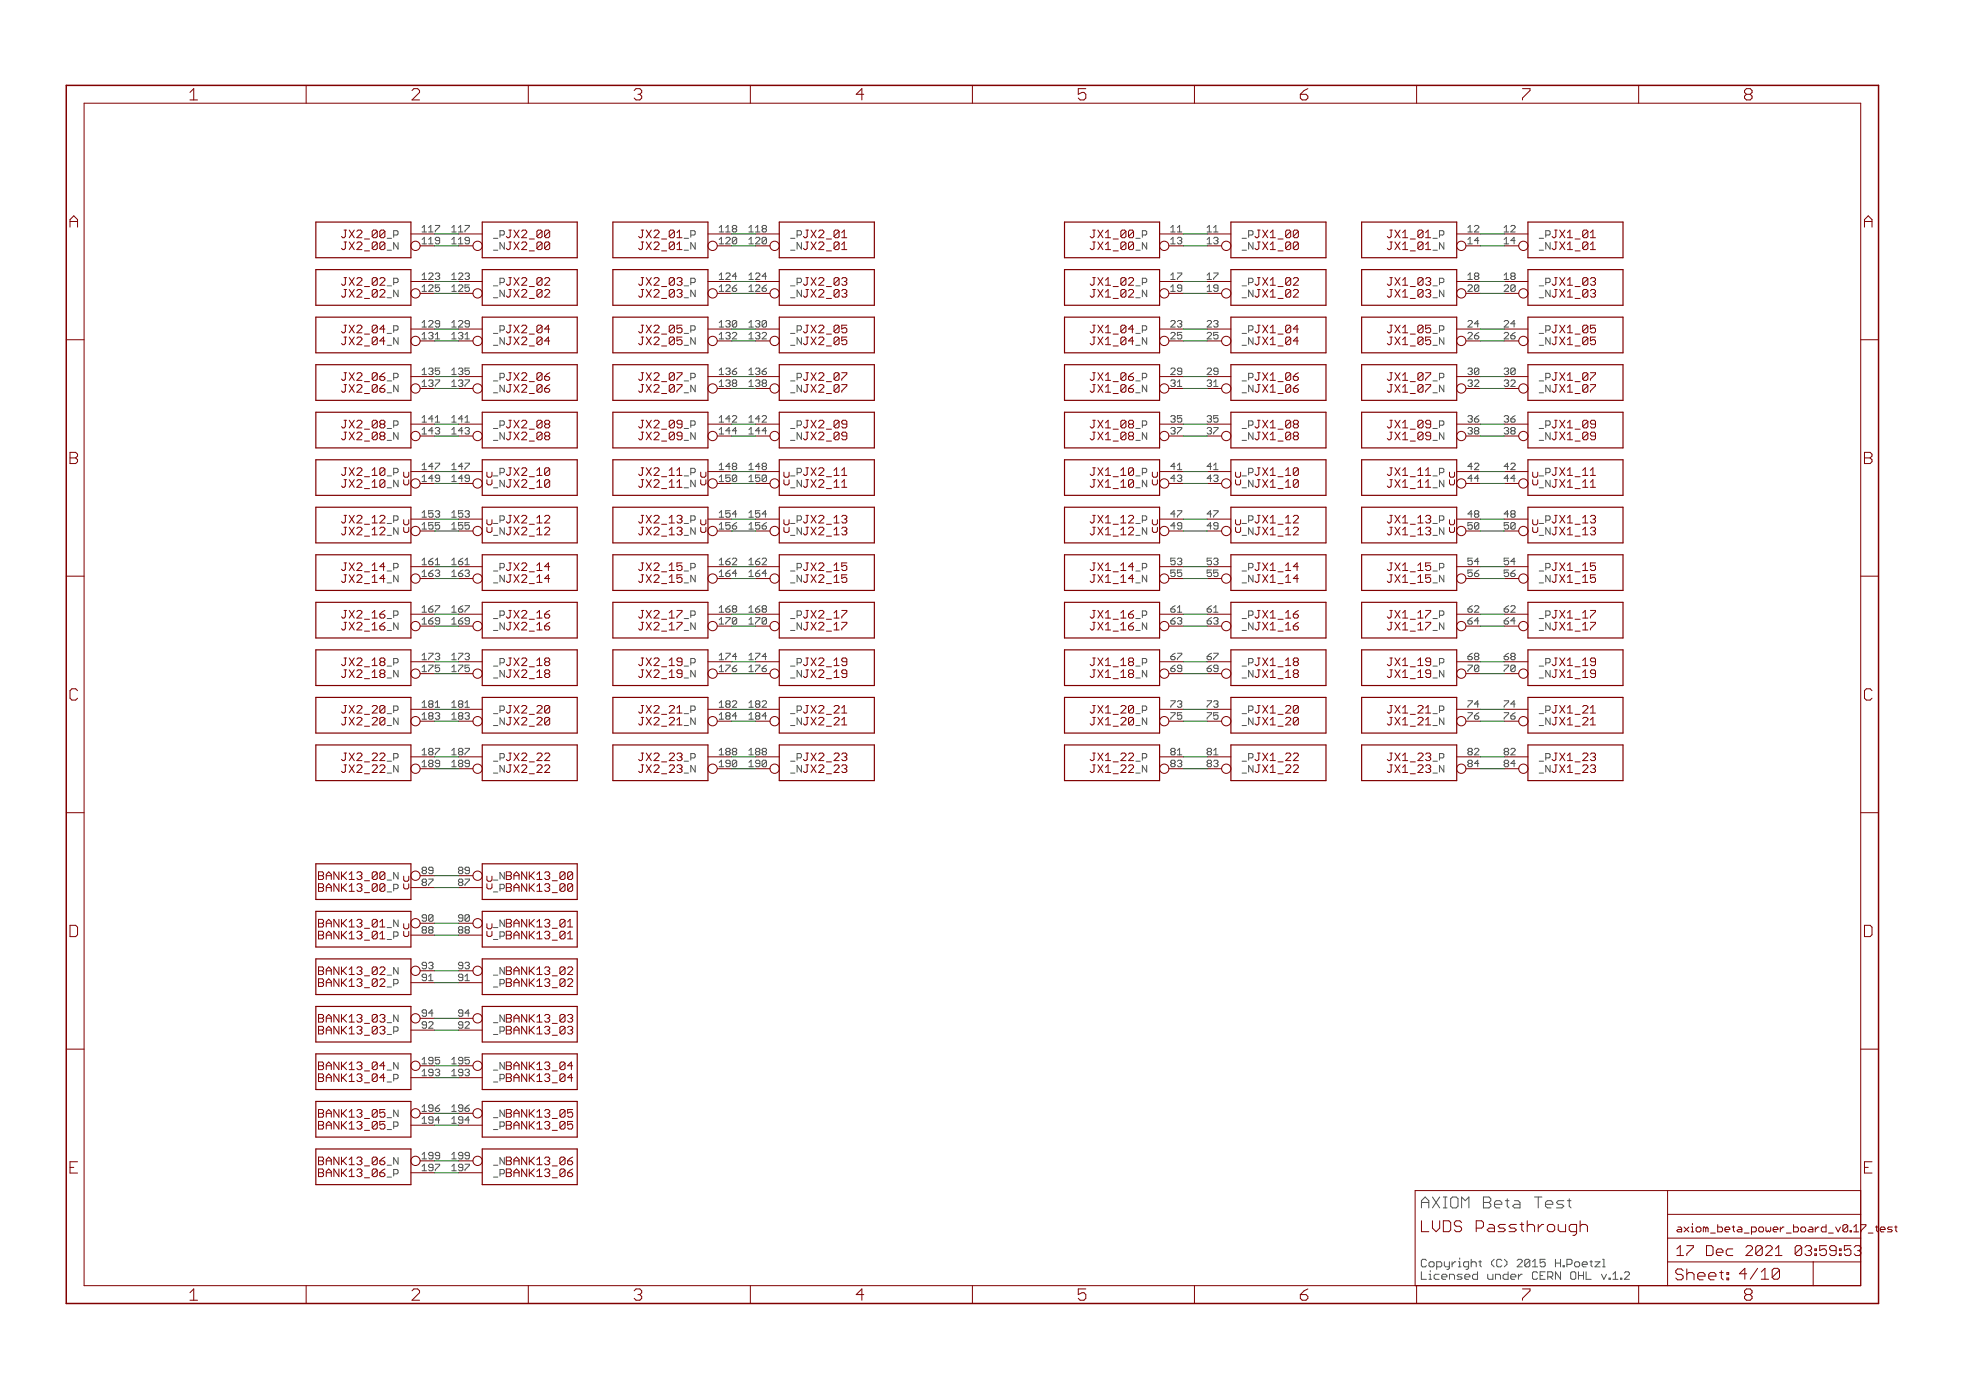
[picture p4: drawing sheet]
<svg xmlns="http://www.w3.org/2000/svg" width="420mm" height="297mm" viewBox="0 0 420 297" stroke-linecap="round" stroke-linejoin="round" font-family="sans-serif">
<defs><g id="words">
<g font-size="3.7" fill="#800000">
<text x="42" y="21.4">1</text>
<text x="89.5" y="21.4">2</text>
<text x="137" y="21.4">3</text>
<text x="184.4" y="21.4">4</text>
<text x="231.9" y="21.4">5</text>
<text x="279.3" y="21.4">6</text>
<text x="326.8" y="21.4">7</text>
<text x="374.3" y="21.4">8</text>
<text x="16.3" y="48.6">A</text>
<text x="399.8" y="48.6">A</text>
<text x="16.3" y="99.2">B</text>
<text x="399.8" y="99.2">B</text>
<text x="16.3" y="149.7">C</text>
<text x="399.8" y="149.7">C</text>
<text x="16.1" y="200.2">D</text>
<text x="399.6" y="200.2">D</text>
<text x="42" y="277.9">1</text>
<text x="89.5" y="277.9">2</text>
<text x="137" y="277.9">3</text>
<text x="184.4" y="277.9">4</text>
<text x="231.9" y="277.9">5</text>
<text x="279.3" y="277.9">6</text>
<text x="326.8" y="277.9">7</text>
<text x="374.3" y="277.9">8</text>
</g>
<text font-size="3.6" fill="#505050" x="305.2" y="258.2">AXIOM Beta Test</text>
<g font-size="3.6" fill="#800000">
<text x="305.2" y="263.3">LVDS Passthrough</text>
<text x="359.5" y="273.6">Sheet: 4/10</text>
</g>
<g font-size="3.2" fill="#800000">
<text x="359.8" y="268.4">17 Dec 2021</text>
<text x="381.4" y="268.4">03:59:54</text>
</g>
<g font-size="2.5" fill="#800000">
<text x="75.8" y="50.9">JX2_00</text>
<text x="75.8" y="53.4">JX2_00</text>
<text x="109.6" y="50.9">JX2_00</text>
<text x="109.6" y="53.4">JX2_00</text>
<text x="139.3" y="50.9">JX2_01</text>
<text x="139.3" y="53.4">JX2_01</text>
<text x="173.1" y="50.9">JX2_01</text>
<text x="173.1" y="53.4">JX2_01</text>
<text x="235.8" y="50.9">JX1_00</text>
<text x="235.8" y="53.4">JX1_00</text>
<text x="269.6" y="50.9">JX1_00</text>
<text x="269.6" y="53.4">JX1_00</text>
<text x="299.3" y="50.9">JX1_01</text>
<text x="299.3" y="53.4">JX1_01</text>
<text x="333.1" y="50.9">JX1_01</text>
<text x="333.1" y="53.4">JX1_01</text>
<text x="75.8" y="61">JX2_02</text>
<text x="75.8" y="63.6">JX2_02</text>
<text x="109.6" y="61">JX2_02</text>
<text x="109.6" y="63.6">JX2_02</text>
<text x="139.3" y="61">JX2_03</text>
<text x="139.3" y="63.6">JX2_03</text>
<text x="173.1" y="61">JX2_03</text>
<text x="173.1" y="63.6">JX2_03</text>
<text x="235.8" y="61">JX1_02</text>
<text x="235.8" y="63.6">JX1_02</text>
<text x="269.6" y="61">JX1_02</text>
<text x="269.6" y="63.6">JX1_02</text>
<text x="299.3" y="61">JX1_03</text>
<text x="299.3" y="63.6">JX1_03</text>
<text x="333.1" y="61">JX1_03</text>
<text x="333.1" y="63.6">JX1_03</text>
<text x="75.8" y="71.2">JX2_04</text>
<text x="109.6" y="71.2">JX2_04</text>
<text x="139.3" y="71.2">JX2_05</text>
<text x="173.1" y="71.2">JX2_05</text>
<text x="235.8" y="71.2">JX1_04</text>
<text x="269.6" y="71.2">JX1_04</text>
<text x="299.3" y="71.2">JX1_05</text>
<text x="333.1" y="71.2">JX1_05</text>
<text x="75.8" y="73.7">JX2_04</text>
<text x="109.6" y="73.7">JX2_04</text>
<text x="139.3" y="73.7">JX2_05</text>
<text x="173.1" y="73.7">JX2_05</text>
<text x="235.8" y="73.7">JX1_04</text>
<text x="269.6" y="73.7">JX1_04</text>
<text x="299.3" y="73.7">JX1_05</text>
<text x="333.1" y="73.7">JX1_05</text>
<text x="75.8" y="81.4">JX2_06</text>
<text x="75.8" y="83.9">JX2_06</text>
<text x="109.6" y="81.4">JX2_06</text>
<text x="109.6" y="83.9">JX2_06</text>
<text x="139.3" y="81.4">JX2_07</text>
<text x="139.3" y="83.9">JX2_07</text>
<text x="173.1" y="81.4">JX2_07</text>
<text x="173.1" y="83.9">JX2_07</text>
<text x="235.8" y="81.4">JX1_06</text>
<text x="235.8" y="83.9">JX1_06</text>
<text x="269.6" y="81.4">JX1_06</text>
<text x="269.6" y="83.9">JX1_06</text>
<text x="299.3" y="81.4">JX1_07</text>
<text x="299.3" y="83.9">JX1_07</text>
<text x="333.1" y="81.4">JX1_07</text>
<text x="333.1" y="83.9">JX1_07</text>
<text x="75.8" y="91.5">JX2_08</text>
<text x="75.8" y="94.1">JX2_08</text>
<text x="109.6" y="91.5">JX2_08</text>
<text x="109.6" y="94.1">JX2_08</text>
<text x="139.3" y="91.5">JX2_09</text>
<text x="139.3" y="94.1">JX2_09</text>
<text x="173.1" y="91.5">JX2_09</text>
<text x="173.1" y="94.1">JX2_09</text>
<text x="235.8" y="91.5">JX1_08</text>
<text x="235.8" y="94.1">JX1_08</text>
<text x="269.6" y="91.5">JX1_08</text>
<text x="269.6" y="94.1">JX1_08</text>
<text x="299.3" y="91.5">JX1_09</text>
<text x="299.3" y="94.1">JX1_09</text>
<text x="333.1" y="91.5">JX1_09</text>
<text x="333.1" y="94.1">JX1_09</text>
<text x="75.8" y="101.7">JX2_10</text>
<text x="109.6" y="101.7">JX2_10</text>
<text x="139.3" y="101.7">JX2_11</text>
<text x="173.1" y="101.7">JX2_11</text>
<text x="235.8" y="101.7">JX1_10</text>
<text x="269.6" y="101.7">JX1_10</text>
<text x="299.3" y="101.7">JX1_11</text>
<text x="333.1" y="101.7">JX1_11</text>
<text x="75.8" y="104.2">JX2_10</text>
<text x="88.9" y="103.4" transform="rotate(-90 88.9 103.4)">cc</text>
<text x="106.7" y="103.4" transform="rotate(-90 106.7 103.4)">cc</text>
<text x="109.6" y="104.2">JX2_10</text>
<text x="139.3" y="104.2">JX2_11</text>
<text x="152.4" y="103.4" transform="rotate(-90 152.4 103.4)">cc</text>
<text x="170.2" y="103.4" transform="rotate(-90 170.2 103.4)">cc</text>
<text x="173.1" y="104.2">JX2_11</text>
<text x="235.8" y="104.2">JX1_10</text>
<text x="248.9" y="103.4" transform="rotate(-90 248.9 103.4)">cc</text>
<text x="266.7" y="103.4" transform="rotate(-90 266.7 103.4)">cc</text>
<text x="269.6" y="104.2">JX1_10</text>
<text x="299.3" y="104.2">JX1_11</text>
<text x="312.4" y="103.4" transform="rotate(-90 312.4 103.4)">cc</text>
<text x="330.2" y="103.4" transform="rotate(-90 330.2 103.4)">cc</text>
<text x="333.1" y="104.2">JX1_11</text>
<text x="75.8" y="111.8">JX2_12</text>
<text x="88.9" y="113.6" transform="rotate(-90 88.9 113.6)">cc</text>
<text x="106.7" y="113.6" transform="rotate(-90 106.7 113.6)">cc</text>
<text x="109.6" y="111.8">JX2_12</text>
<text x="139.3" y="111.8">JX2_13</text>
<text x="152.4" y="113.6" transform="rotate(-90 152.4 113.6)">cc</text>
<text x="170.2" y="113.6" transform="rotate(-90 170.2 113.6)">cc</text>
<text x="173.1" y="111.8">JX2_13</text>
<text x="235.8" y="111.8">JX1_12</text>
<text x="248.9" y="113.6" transform="rotate(-90 248.9 113.6)">cc</text>
<text x="266.7" y="113.6" transform="rotate(-90 266.7 113.6)">cc</text>
<text x="269.6" y="111.8">JX1_12</text>
<text x="299.3" y="111.8">JX1_13</text>
<text x="312.4" y="113.6" transform="rotate(-90 312.4 113.6)">cc</text>
<text x="330.2" y="113.6" transform="rotate(-90 330.2 113.6)">cc</text>
<text x="333.1" y="111.8">JX1_13</text>
<text x="75.8" y="114.4">JX2_12</text>
<text x="109.6" y="114.4">JX2_12</text>
<text x="139.3" y="114.4">JX2_13</text>
<text x="173.1" y="114.4">JX2_13</text>
<text x="235.8" y="114.4">JX1_12</text>
<text x="269.6" y="114.4">JX1_12</text>
<text x="299.3" y="114.4">JX1_13</text>
<text x="333.1" y="114.4">JX1_13</text>
<text x="75.8" y="122">JX2_14</text>
<text x="75.8" y="124.5">JX2_14</text>
<text x="109.6" y="122">JX2_14</text>
<text x="109.6" y="124.5">JX2_14</text>
<text x="139.3" y="122">JX2_15</text>
<text x="139.3" y="124.5">JX2_15</text>
<text x="173.1" y="122">JX2_15</text>
<text x="173.1" y="124.5">JX2_15</text>
<text x="235.8" y="122">JX1_14</text>
<text x="235.8" y="124.5">JX1_14</text>
<text x="269.6" y="122">JX1_14</text>
<text x="269.6" y="124.5">JX1_14</text>
<text x="299.3" y="122">JX1_15</text>
<text x="299.3" y="124.5">JX1_15</text>
<text x="333.1" y="122">JX1_15</text>
<text x="333.1" y="124.5">JX1_15</text>
<text x="75.8" y="132.1">JX2_16</text>
<text x="75.8" y="134.7">JX2_16</text>
<text x="109.6" y="132.1">JX2_16</text>
<text x="109.6" y="134.7">JX2_16</text>
<text x="139.3" y="132.1">JX2_17</text>
<text x="139.3" y="134.7">JX2_17</text>
<text x="173.1" y="132.1">JX2_17</text>
<text x="173.1" y="134.7">JX2_17</text>
<text x="235.8" y="132.1">JX1_16</text>
<text x="235.8" y="134.7">JX1_16</text>
<text x="269.6" y="132.1">JX1_16</text>
<text x="269.6" y="134.7">JX1_16</text>
<text x="299.3" y="132.1">JX1_17</text>
<text x="299.3" y="134.7">JX1_17</text>
<text x="333.1" y="132.1">JX1_17</text>
<text x="333.1" y="134.7">JX1_17</text>
<text x="75.8" y="142.3">JX2_18</text>
<text x="109.6" y="142.3">JX2_18</text>
<text x="139.3" y="142.3">JX2_19</text>
<text x="173.1" y="142.3">JX2_19</text>
<text x="235.8" y="142.3">JX1_18</text>
<text x="269.6" y="142.3">JX1_18</text>
<text x="299.3" y="142.3">JX1_19</text>
<text x="333.1" y="142.3">JX1_19</text>
<text x="75.8" y="144.8">JX2_18</text>
<text x="109.6" y="144.8">JX2_18</text>
<text x="139.3" y="144.8">JX2_19</text>
<text x="173.1" y="144.8">JX2_19</text>
<text x="235.8" y="144.8">JX1_18</text>
<text x="269.6" y="144.8">JX1_18</text>
<text x="299.3" y="144.8">JX1_19</text>
<text x="333.1" y="144.8">JX1_19</text>
<text x="75.8" y="152.5">JX2_20</text>
<text x="75.8" y="155">JX2_20</text>
<text x="109.6" y="152.5">JX2_20</text>
<text x="109.6" y="155">JX2_20</text>
<text x="139.3" y="152.5">JX2_21</text>
<text x="139.3" y="155">JX2_21</text>
<text x="173.1" y="152.5">JX2_21</text>
<text x="173.1" y="155">JX2_21</text>
<text x="235.8" y="152.5">JX1_20</text>
<text x="235.8" y="155">JX1_20</text>
<text x="269.6" y="152.5">JX1_20</text>
<text x="269.6" y="155">JX1_20</text>
<text x="299.3" y="152.5">JX1_21</text>
<text x="299.3" y="155">JX1_21</text>
<text x="333.1" y="152.5">JX1_21</text>
<text x="333.1" y="155">JX1_21</text>
<text x="75.8" y="162.6">JX2_22</text>
<text x="75.8" y="165.2">JX2_22</text>
<text x="109.6" y="162.6">JX2_22</text>
<text x="109.6" y="165.2">JX2_22</text>
<text x="139.3" y="162.6">JX2_23</text>
<text x="139.3" y="165.2">JX2_23</text>
<text x="173.1" y="162.6">JX2_23</text>
<text x="173.1" y="165.2">JX2_23</text>
<text x="235.8" y="162.6">JX1_22</text>
<text x="235.8" y="165.2">JX1_22</text>
<text x="269.6" y="162.6">JX1_22</text>
<text x="269.6" y="165.2">JX1_22</text>
<text x="299.3" y="162.6">JX1_23</text>
<text x="299.3" y="165.2">JX1_23</text>
<text x="333.1" y="162.6">JX1_23</text>
<text x="333.1" y="165.2">JX1_23</text>
<text x="69.7" y="190.6">BANK13_00</text>
<text x="69.7" y="188">BANK13_00</text>
<text x="88.9" y="189.8" transform="rotate(-90 88.9 189.8)">cc</text>
<text x="106.7" y="189.8" transform="rotate(-90 106.7 189.8)">cc</text>
<text x="109.6" y="190.6">BANK13_00</text>
<text x="109.6" y="188">BANK13_00</text>
<text x="69.7" y="200.7">BANK13_01</text>
<text x="69.7" y="198.2">BANK13_01</text>
<text x="88.9" y="199.9" transform="rotate(-90 88.9 199.9)">cc</text>
<text x="106.7" y="199.9" transform="rotate(-90 106.7 199.9)">cc</text>
<text x="109.6" y="200.7">BANK13_01</text>
<text x="109.6" y="198.2">BANK13_01</text>
<text x="69.7" y="208.3">BANK13_02</text>
<text x="109.6" y="208.3">BANK13_02</text>
<text x="69.7" y="210.9">BANK13_02</text>
<text x="109.6" y="210.9">BANK13_02</text>
<text x="69.7" y="221">BANK13_03</text>
<text x="69.7" y="218.5">BANK13_03</text>
<text x="109.6" y="221">BANK13_03</text>
<text x="109.6" y="218.5">BANK13_03</text>
<text x="69.7" y="231.2">BANK13_04</text>
<text x="69.7" y="228.7">BANK13_04</text>
<text x="109.6" y="231.2">BANK13_04</text>
<text x="109.6" y="228.7">BANK13_04</text>
<text x="69.7" y="238.8">BANK13_05</text>
<text x="109.6" y="238.8">BANK13_05</text>
<text x="69.7" y="241.3">BANK13_05</text>
<text x="109.6" y="241.3">BANK13_05</text>
<text x="69.7" y="251.5">BANK13_06</text>
<text x="69.7" y="249">BANK13_06</text>
<text x="109.6" y="251.5">BANK13_06</text>
<text x="109.6" y="249">BANK13_06</text>
</g>
<g font-size="2.5" fill="#505050">
<text x="305.2" y="270.8">Copyright (C) 2015 H.Poetzl</text>
<text x="305.2" y="273.5">Licensed under CERN OHL v.1.2</text>
</g>
<g font-size="2.3" fill="#800000">
<text x="359.8" y="263.3">axiom_beta_power_board_v0.17</text>
<text x="397.8" y="263.3">_test</text>
</g>
<g font-size="2.1" fill="#505050">
<text x="84.3" y="53.3">_N</text>
<text x="84.6" y="50.8">_P</text>
<text x="91.7" y="52.2">119</text>
<text x="91.7" y="49.6">117</text>
<text x="98.2" y="49.6">117</text>
<text x="147.8" y="53.3">_N</text>
<text x="148.1" y="50.8">_P</text>
<text x="155.1" y="52.2">120</text>
<text x="155.1" y="49.6">118</text>
<text x="161.6" y="49.6">118</text>
<text x="244.3" y="53.3">_N</text>
<text x="244.6" y="50.8">_P</text>
<text x="251.7" y="52.2">13</text>
<text x="251.7" y="49.6">11</text>
<text x="259.5" y="52.2">13</text>
<text x="259.5" y="49.6">11</text>
<text x="307.8" y="53.3">_N</text>
<text x="308.1" y="50.8">_P</text>
<text x="315.1" y="52.2">14</text>
<text x="315.1" y="49.6">12</text>
<text x="323" y="52.2">14</text>
<text x="323" y="49.6">12</text>
<text x="91.7" y="59.8">123</text>
<text x="98.2" y="59.8">123</text>
<text x="155.1" y="59.8">124</text>
<text x="161.6" y="59.8">124</text>
<text x="251.7" y="59.8">17</text>
<text x="259.5" y="59.8">17</text>
<text x="315.1" y="59.8">18</text>
<text x="323" y="59.8">18</text>
<text x="84.3" y="63.5">_N</text>
<text x="84.6" y="60.9">_P</text>
<text x="91.7" y="62.3">125</text>
<text x="147.8" y="63.5">_N</text>
<text x="148.1" y="60.9">_P</text>
<text x="155.1" y="62.3">126</text>
<text x="244.3" y="63.5">_N</text>
<text x="244.6" y="60.9">_P</text>
<text x="251.7" y="62.3">19</text>
<text x="259.5" y="62.3">19</text>
<text x="307.8" y="63.5">_N</text>
<text x="308.1" y="60.9">_P</text>
<text x="315.1" y="62.3">20</text>
<text x="323" y="62.3">20</text>
<text x="84.6" y="71.1">_P</text>
<text x="91.7" y="70">129</text>
<text x="98.2" y="70">129</text>
<text x="148.1" y="71.1">_P</text>
<text x="155.1" y="70">130</text>
<text x="161.6" y="70">130</text>
<text x="244.6" y="71.1">_P</text>
<text x="251.7" y="70">23</text>
<text x="259.5" y="70">23</text>
<text x="308.1" y="71.1">_P</text>
<text x="315.1" y="70">24</text>
<text x="323" y="70">24</text>
<text x="84.3" y="73.6">_N</text>
<text x="91.7" y="72.5">131</text>
<text x="147.8" y="73.6">_N</text>
<text x="155.1" y="72.5">132</text>
<text x="244.3" y="73.6">_N</text>
<text x="251.7" y="72.5">25</text>
<text x="259.5" y="72.5">25</text>
<text x="307.8" y="73.6">_N</text>
<text x="315.1" y="72.5">26</text>
<text x="323" y="72.5">26</text>
<text x="84.3" y="83.8">_N</text>
<text x="84.6" y="81.2">_P</text>
<text x="91.7" y="82.7">137</text>
<text x="91.7" y="80.1">135</text>
<text x="98.2" y="80.1">135</text>
<text x="147.8" y="83.8">_N</text>
<text x="148.1" y="81.2">_P</text>
<text x="155.1" y="82.7">138</text>
<text x="155.1" y="80.1">136</text>
<text x="161.6" y="80.1">136</text>
<text x="244.3" y="83.8">_N</text>
<text x="244.6" y="81.2">_P</text>
<text x="251.7" y="82.7">31</text>
<text x="251.7" y="80.1">29</text>
<text x="259.5" y="82.7">31</text>
<text x="259.5" y="80.1">29</text>
<text x="307.8" y="83.8">_N</text>
<text x="308.1" y="81.2">_P</text>
<text x="315.1" y="82.7">32</text>
<text x="315.1" y="80.1">30</text>
<text x="323" y="82.7">32</text>
<text x="323" y="80.1">30</text>
<text x="84.3" y="93.9">_N</text>
<text x="84.6" y="91.4">_P</text>
<text x="91.7" y="92.8">143</text>
<text x="91.7" y="90.3">141</text>
<text x="98.2" y="90.3">141</text>
<text x="147.8" y="93.9">_N</text>
<text x="148.1" y="91.4">_P</text>
<text x="155.1" y="92.8">144</text>
<text x="155.1" y="90.3">142</text>
<text x="161.6" y="90.3">142</text>
<text x="244.3" y="93.9">_N</text>
<text x="244.6" y="91.4">_P</text>
<text x="251.7" y="92.8">37</text>
<text x="251.7" y="90.3">35</text>
<text x="259.5" y="92.8">37</text>
<text x="259.5" y="90.3">35</text>
<text x="307.8" y="93.9">_N</text>
<text x="308.1" y="91.4">_P</text>
<text x="315.1" y="92.8">38</text>
<text x="315.1" y="90.3">36</text>
<text x="323" y="92.8">38</text>
<text x="323" y="90.3">36</text>
<text x="91.7" y="100.4">147</text>
<text x="98.2" y="100.4">147</text>
<text x="155.1" y="100.4">148</text>
<text x="161.6" y="100.4">148</text>
<text x="251.7" y="100.4">41</text>
<text x="259.5" y="100.4">41</text>
<text x="315.1" y="100.4">42</text>
<text x="323" y="100.4">42</text>
<text x="91.7" y="103">149</text>
<text x="155.1" y="103">150</text>
<text x="251.7" y="103">43</text>
<text x="259.5" y="103">43</text>
<text x="315.1" y="103">44</text>
<text x="323" y="103">44</text>
<text x="91.7" y="113.1">155</text>
<text x="91.7" y="110.6">153</text>
<text x="98.2" y="110.6">153</text>
<text x="155.1" y="113.1">156</text>
<text x="155.1" y="110.6">154</text>
<text x="161.6" y="110.6">154</text>
<text x="251.7" y="113.1">49</text>
<text x="251.7" y="110.6">47</text>
<text x="259.5" y="113.1">49</text>
<text x="259.5" y="110.6">47</text>
<text x="315.1" y="113.1">50</text>
<text x="315.1" y="110.6">48</text>
<text x="323" y="113.1">50</text>
<text x="323" y="110.6">48</text>
<text x="84.3" y="124.4">_N</text>
<text x="84.6" y="121.9">_P</text>
<text x="91.7" y="123.3">163</text>
<text x="91.7" y="120.7">161</text>
<text x="98.2" y="120.7">161</text>
<text x="147.8" y="124.4">_N</text>
<text x="148.1" y="121.9">_P</text>
<text x="155.1" y="123.3">164</text>
<text x="155.1" y="120.7">162</text>
<text x="161.6" y="120.7">162</text>
<text x="244.3" y="124.4">_N</text>
<text x="244.6" y="121.9">_P</text>
<text x="251.7" y="123.3">55</text>
<text x="251.7" y="120.7">53</text>
<text x="259.5" y="123.3">55</text>
<text x="259.5" y="120.7">53</text>
<text x="307.8" y="124.4">_N</text>
<text x="308.1" y="121.9">_P</text>
<text x="315.1" y="123.3">56</text>
<text x="315.1" y="120.7">54</text>
<text x="323" y="123.3">56</text>
<text x="323" y="120.7">54</text>
<text x="91.7" y="130.9">167</text>
<text x="98.2" y="130.9">167</text>
<text x="155.1" y="130.9">168</text>
<text x="161.6" y="130.9">168</text>
<text x="251.7" y="130.9">61</text>
<text x="259.5" y="130.9">61</text>
<text x="315.1" y="130.9">62</text>
<text x="323" y="130.9">62</text>
<text x="84.3" y="134.6">_N</text>
<text x="84.6" y="132">_P</text>
<text x="91.7" y="133.4">169</text>
<text x="147.8" y="134.6">_N</text>
<text x="148.1" y="132">_P</text>
<text x="155.1" y="133.4">170</text>
<text x="244.3" y="134.6">_N</text>
<text x="244.6" y="132">_P</text>
<text x="251.7" y="133.4">63</text>
<text x="259.5" y="133.4">63</text>
<text x="307.8" y="134.6">_N</text>
<text x="308.1" y="132">_P</text>
<text x="315.1" y="133.4">64</text>
<text x="323" y="133.4">64</text>
<text x="84.6" y="142.2">_P</text>
<text x="91.7" y="143.6">175</text>
<text x="91.7" y="141.1">173</text>
<text x="98.2" y="141.1">173</text>
<text x="148.1" y="142.2">_P</text>
<text x="155.1" y="143.6">176</text>
<text x="155.1" y="141.1">174</text>
<text x="161.6" y="141.1">174</text>
<text x="244.6" y="142.2">_P</text>
<text x="251.7" y="143.6">69</text>
<text x="251.7" y="141.1">67</text>
<text x="259.5" y="143.6">69</text>
<text x="259.5" y="141.1">67</text>
<text x="308.1" y="142.2">_P</text>
<text x="315.1" y="143.6">70</text>
<text x="315.1" y="141.1">68</text>
<text x="323" y="143.6">70</text>
<text x="323" y="141.1">68</text>
<text x="84.3" y="144.7">_N</text>
<text x="147.8" y="144.7">_N</text>
<text x="244.3" y="144.7">_N</text>
<text x="307.8" y="144.7">_N</text>
<text x="84.3" y="154.9">_N</text>
<text x="84.6" y="152.3">_P</text>
<text x="91.7" y="153.8">183</text>
<text x="91.7" y="151.2">181</text>
<text x="98.2" y="151.2">181</text>
<text x="147.8" y="154.9">_N</text>
<text x="148.1" y="152.3">_P</text>
<text x="155.1" y="153.8">184</text>
<text x="155.1" y="151.2">182</text>
<text x="161.6" y="151.2">182</text>
<text x="244.3" y="154.9">_N</text>
<text x="244.6" y="152.3">_P</text>
<text x="251.7" y="153.8">75</text>
<text x="251.7" y="151.2">73</text>
<text x="259.5" y="153.8">75</text>
<text x="259.5" y="151.2">73</text>
<text x="307.8" y="154.9">_N</text>
<text x="308.1" y="152.3">_P</text>
<text x="315.1" y="153.8">76</text>
<text x="315.1" y="151.2">74</text>
<text x="323" y="153.8">76</text>
<text x="323" y="151.2">74</text>
<text x="91.7" y="161.4">187</text>
<text x="98.2" y="161.4">187</text>
<text x="155.1" y="161.4">188</text>
<text x="161.6" y="161.4">188</text>
<text x="251.7" y="161.4">81</text>
<text x="259.5" y="161.4">81</text>
<text x="315.1" y="161.4">82</text>
<text x="323" y="161.4">82</text>
<text x="84.3" y="165">_N</text>
<text x="84.6" y="162.5">_P</text>
<text x="91.7" y="163.9">189</text>
<text x="147.8" y="165">_N</text>
<text x="148.1" y="162.5">_P</text>
<text x="155.1" y="163.9">190</text>
<text x="244.3" y="165">_N</text>
<text x="244.6" y="162.5">_P</text>
<text x="251.7" y="163.9">83</text>
<text x="259.5" y="163.9">83</text>
<text x="307.8" y="165">_N</text>
<text x="308.1" y="162.5">_P</text>
<text x="315.1" y="163.9">84</text>
<text x="323" y="163.9">84</text>
<text x="91.7" y="186.8">89</text>
<text x="91.7" y="189.3">87</text>
<text x="99.5" y="186.8">89</text>
<text x="99.5" y="189.3">87</text>
<text x="91.7" y="196.9">90</text>
<text x="99.5" y="196.9">90</text>
<text x="91.7" y="199.5">88</text>
<text x="99.5" y="199.5">88</text>
<text x="84.3" y="208.2">_N</text>
<text x="91.7" y="207.1">93</text>
<text x="91.7" y="209.6">91</text>
<text x="99.5" y="207.1">93</text>
<text x="99.5" y="209.6">91</text>
<text x="84.6" y="210.7">_P</text>
<text x="84.3" y="218.4">_N</text>
<text x="84.6" y="220.9">_P</text>
<text x="91.7" y="217.2">94</text>
<text x="91.7" y="219.8">92</text>
<text x="99.5" y="217.2">94</text>
<text x="99.5" y="219.8">92</text>
<text x="91.7" y="227.4">195</text>
<text x="84.3" y="228.5">_N</text>
<text x="84.6" y="231.1">_P</text>
<text x="91.7" y="229.9">193</text>
<text x="98.2" y="229.9">193</text>
<text x="84.3" y="238.7">_N</text>
<text x="91.7" y="237.6">196</text>
<text x="84.6" y="241.2">_P</text>
<text x="91.7" y="240.1">194</text>
<text x="98.2" y="240.1">194</text>
<text x="84.3" y="248.8">_N</text>
<text x="84.6" y="251.4">_P</text>
<text x="91.7" y="247.7">199</text>
<text x="91.7" y="250.3">197</text>
<text x="98.2" y="247.7">199</text>
</g>
<g font-size="2.1" fill="#800000">
<text x="98.2" y="52.2">119</text>
<text x="106.9" y="53.3">_N</text>
<text x="106.9" y="50.8">_P</text>
<text x="161.6" y="52.2">120</text>
<text x="170.4" y="53.3">_N</text>
<text x="170.4" y="50.8">_P</text>
<text x="266.9" y="53.3">_N</text>
<text x="266.9" y="50.8">_P</text>
<text x="330.4" y="53.3">_N</text>
<text x="330.4" y="50.8">_P</text>
<text x="98.2" y="62.3">125</text>
<text x="106.9" y="63.5">_N</text>
<text x="106.9" y="60.9">_P</text>
<text x="161.6" y="62.3">126</text>
<text x="170.4" y="63.5">_N</text>
<text x="170.4" y="60.9">_P</text>
<text x="266.9" y="63.5">_N</text>
<text x="266.9" y="60.9">_P</text>
<text x="330.4" y="63.5">_N</text>
<text x="330.4" y="60.9">_P</text>
<text x="106.9" y="71.1">_P</text>
<text x="170.4" y="71.1">_P</text>
<text x="266.9" y="71.1">_P</text>
<text x="330.4" y="71.1">_P</text>
<text x="98.2" y="72.5">131</text>
<text x="106.9" y="73.6">_N</text>
<text x="161.6" y="72.5">132</text>
<text x="170.4" y="73.6">_N</text>
<text x="266.9" y="73.6">_N</text>
<text x="330.4" y="73.6">_N</text>
<text x="98.2" y="82.7">137</text>
<text x="106.9" y="83.8">_N</text>
<text x="106.9" y="81.2">_P</text>
<text x="161.6" y="82.7">138</text>
<text x="170.4" y="83.8">_N</text>
<text x="170.4" y="81.2">_P</text>
<text x="266.9" y="83.8">_N</text>
<text x="266.9" y="81.2">_P</text>
<text x="330.4" y="83.8">_N</text>
<text x="330.4" y="81.2">_P</text>
<text x="98.2" y="92.8">143</text>
<text x="106.9" y="93.9">_N</text>
<text x="106.9" y="91.4">_P</text>
<text x="161.6" y="92.8">144</text>
<text x="170.4" y="93.9">_N</text>
<text x="170.4" y="91.4">_P</text>
<text x="266.9" y="93.9">_N</text>
<text x="266.9" y="91.4">_P</text>
<text x="330.4" y="93.9">_N</text>
<text x="330.4" y="91.4">_P</text>
<text x="84.6" y="101.5">_P</text>
<text x="106.9" y="101.5">_P</text>
<text x="148.1" y="101.5">_P</text>
<text x="170.4" y="101.5">_P</text>
<text x="244.6" y="101.5">_P</text>
<text x="266.9" y="101.5">_P</text>
<text x="308.1" y="101.5">_P</text>
<text x="330.4" y="101.5">_P</text>
<text x="84.3" y="104.1">_N</text>
<text x="98.2" y="103">149</text>
<text x="106.9" y="104.1">_N</text>
<text x="147.8" y="104.1">_N</text>
<text x="161.6" y="103">150</text>
<text x="170.4" y="104.1">_N</text>
<text x="244.3" y="104.1">_N</text>
<text x="266.9" y="104.1">_N</text>
<text x="307.8" y="104.1">_N</text>
<text x="330.4" y="104.1">_N</text>
<text x="84.6" y="111.7">_P</text>
<text x="98.2" y="113.1">155</text>
<text x="106.9" y="111.7">_P</text>
<text x="148.1" y="111.7">_P</text>
<text x="161.6" y="113.1">156</text>
<text x="170.4" y="111.7">_P</text>
<text x="244.6" y="111.7">_P</text>
<text x="266.9" y="111.7">_P</text>
<text x="308.1" y="111.7">_P</text>
<text x="330.4" y="111.7">_P</text>
<text x="84.3" y="114.2">_N</text>
<text x="106.9" y="114.2">_N</text>
<text x="147.8" y="114.2">_N</text>
<text x="170.4" y="114.2">_N</text>
<text x="244.3" y="114.2">_N</text>
<text x="266.9" y="114.2">_N</text>
<text x="307.8" y="114.2">_N</text>
<text x="330.4" y="114.2">_N</text>
<text x="98.2" y="123.3">163</text>
<text x="106.9" y="124.4">_N</text>
<text x="106.9" y="121.9">_P</text>
<text x="161.6" y="123.3">164</text>
<text x="170.4" y="124.4">_N</text>
<text x="170.4" y="121.9">_P</text>
<text x="266.9" y="124.4">_N</text>
<text x="266.9" y="121.9">_P</text>
<text x="330.4" y="124.4">_N</text>
<text x="330.4" y="121.9">_P</text>
<text x="98.2" y="133.4">169</text>
<text x="106.9" y="134.6">_N</text>
<text x="106.9" y="132">_P</text>
<text x="161.6" y="133.4">170</text>
<text x="170.4" y="134.6">_N</text>
<text x="170.4" y="132">_P</text>
<text x="266.9" y="134.6">_N</text>
<text x="266.9" y="132">_P</text>
<text x="330.4" y="134.6">_N</text>
<text x="330.4" y="132">_P</text>
<text x="98.2" y="143.6">175</text>
<text x="106.9" y="142.2">_P</text>
<text x="161.6" y="143.6">176</text>
<text x="170.4" y="142.2">_P</text>
<text x="266.9" y="142.2">_P</text>
<text x="330.4" y="142.2">_P</text>
<text x="106.9" y="144.7">_N</text>
<text x="170.4" y="144.7">_N</text>
<text x="266.9" y="144.7">_N</text>
<text x="330.4" y="144.7">_N</text>
<text x="98.2" y="153.8">183</text>
<text x="106.9" y="154.9">_N</text>
<text x="106.9" y="152.3">_P</text>
<text x="161.6" y="153.8">184</text>
<text x="170.4" y="154.9">_N</text>
<text x="170.4" y="152.3">_P</text>
<text x="266.9" y="154.9">_N</text>
<text x="266.9" y="152.3">_P</text>
<text x="330.4" y="154.9">_N</text>
<text x="330.4" y="152.3">_P</text>
<text x="98.2" y="163.9">189</text>
<text x="106.9" y="165">_N</text>
<text x="106.9" y="162.5">_P</text>
<text x="161.6" y="163.9">190</text>
<text x="170.4" y="165">_N</text>
<text x="170.4" y="162.5">_P</text>
<text x="266.9" y="165">_N</text>
<text x="266.9" y="162.5">_P</text>
<text x="330.4" y="165">_N</text>
<text x="330.4" y="162.5">_P</text>
<text x="84.3" y="187.9">_N</text>
<text x="84.6" y="190.4">_P</text>
<text x="106.9" y="187.9">_N</text>
<text x="106.9" y="190.4">_P</text>
<text x="84.3" y="198">_N</text>
<text x="84.6" y="200.6">_P</text>
<text x="106.9" y="198">_N</text>
<text x="106.9" y="200.6">_P</text>
<text x="106.9" y="208.2">_N</text>
<text x="106.9" y="210.7">_P</text>
<text x="106.9" y="218.4">_N</text>
<text x="106.9" y="220.9">_P</text>
<text x="98.2" y="227.4">195</text>
<text x="106.9" y="228.5">_N</text>
<text x="106.9" y="231.1">_P</text>
<text x="98.2" y="237.6">196</text>
<text x="106.9" y="238.7">_N</text>
<text x="106.9" y="241.2">_P</text>
<text x="98.2" y="250.3">197</text>
<text x="106.9" y="248.8">_N</text>
<text x="106.9" y="251.4">_P</text>
</g>
</g></defs>
<g fill="none" stroke="#505050" stroke-width=".21">
<path d="M90.2 59.7h.9M90.2 52.1h.9M90.2 49.6h.9M90.2 51.2l.5-.5v1.4M90.2 48.6l.5-.4v1.4M90.2 58.8l.5-.5v1.4M96.6 48.6l.4-.4v1.4M96.6 51.2l.4-.5v1.4M96.6 58.8l.4-.5v1.4M96.6 59.7h.9M96.6 52.1h.9M96.6 49.6h.9"/>
<path d="M105.5 53.5h.9M105.5 50.9h.9M153.7 48.6l.5-.4v1.4M153.7 51.2l.5-.5v1.4M153.7 58.8l.5-.5v1.4M153.7 59.7h.9M153.7 52.1h.9M153.7 49.6h.9M160.1 48.6l.4-.4v1.4M160.1 59.7h.9M160.1 52.1h.9M160.1 49.6h.9"/>
<path d="M160.1 51.2l.4-.5v1.4M160.1 58.8l.4-.5v1.4M169 53.5h.9M169 50.9h.9M250.2 59.7h.9M250.2 52.1h.9M250.2 49.6h.9M250.2 51.2l.5-.5v1.4M250.2 48.6l.5-.4v1.4M250.2 58.8l.5-.5v1.4M258 59.7h.9M258 51.2l.4-.5v1.4"/>
<path d="M258 48.6l.4-.4v1.4M258 58.8l.4-.5v1.4M258 52.1h.9M258 49.6h.9M265.5 53.5h.9M265.5 50.9h.9M313.7 59.7h.9M313.7 52.1h.9M313.7 49.6h.9M313.7 51.2l.5-.5v1.4M313.7 48.6l.5-.4v1.4M313.7 58.8l.5-.5v1.4"/>
<path d="M321.5 59.7h.9M321.5 52.1h.9M321.5 49.6h.9M321.5 51.2l.4-.5v1.4M321.5 48.6l.4-.4v1.4M321.5 58.8l.4-.5v1.4M329 53.5h.9M329 50.9h.9M90.2 72.4h.9M90.2 69.9h.9M90.2 62.3h.9M90.2 61.3l.5-.4v1.4"/>
<path d="M90.2 69l.5-.5v1.4M90.2 71.5l.5-.5v1.4M90.2 79.1l.5-.4v1.4M96.6 61.3l.4-.4v1.4M96.6 69l.4-.5v1.4M96.6 71.5l.4-.5v1.4M96.6 79.1l.4-.4v1.4M96.6 72.4h.9M96.6 69.9h.9M96.6 62.3h.9M105.5 73.8h.9M105.5 71.2h.9"/>
<path d="M105.5 63.6h.9M105.5 61.1h.9M153.7 61.3l.5-.4v1.4M153.7 69l.5-.5v1.4M153.7 71.5l.5-.5v1.4M153.7 79.1l.5-.4v1.4M153.7 72.4h.9M153.7 69.9h.9M153.7 62.3h.9M160.1 72.4h.9M160.1 69.9h.9M160.1 69l.4-.5v1.4"/>
<path d="M160.1 62.3h.9M160.1 61.3l.4-.4v1.4M160.1 71.5l.4-.5v1.4M160.1 79.1l.4-.4v1.4M169 73.8h.9M169 71.2h.9M169 63.6h.9M169 61.1h.9M250.2 78.9l.2-.2h.5l.2 .2M250.2 71.3l.2-.3h.5l.2 .3M250.2 68.7l.2-.2h.5l.2 .2M250.2 62.3h.9"/>
<path d="M250.2 61.3l.5-.4v1.4M251.1 79.1l-.9 1h.9M251.1 71.5l-.9 .9h.9M251.1 69l-.9 .9h.9M258 78.9l.2-.2h.5l.2 .2v.2l-.9 1h.9M258 71.3l.2-.3h.5l.2 .3v.2l-.9 .9h.9M258 68.7l.2-.2h.5l.2 .2v.3l-.9 .9h.9M258 62.3h.9M258 61.3l.4-.4v1.4M265.5 73.8h.9M265.5 71.2h.9M265.5 63.6h.9"/>
<path d="M265.5 61.1h.9M313.7 78.9l.2-.2h.5l.2 .2M313.7 79.8l.2 .3h.5l.2-.3M313.7 71.3l.2-.3h.5l.2 .3M313.7 68.7l.2-.2h.5l.2 .2M313.7 61.1l.2-.2h.5l.2 .2M314.2 79.4h.2M314.4 79.4l.2 .2M314.6 79.1l-.2 .3M314.6 71.5l-.9 .9h.9M314.6 69l-.9 .9h.9M314.6 61.3l-.9 1h.9"/>
<path d="M321.5 78.9l.2-.2h.5l.2 .2v.2l-.2 .3M321.5 71.3l.2-.3h.5l.2 .3v.2l-.9 .9h.9M321.5 68.7l.2-.2h.5l.2 .2v.3l-.9 .9h.9M321.5 61.1l.2-.2h.5l.2 .2v.2l-.9 1h.9M321.9 79.4h.3M322.2 79.4l.2 .2v.2l-.2 .3h-.5l-.2-.3M329 73.8h.9M329 71.2h.9M329 63.6h.9M329 61.1h.9M90.2 82.6h.9M90.2 80.1h.9"/>
<path d="M90.2 92.8h.9M90.2 90.2h.9M90.2 81.7l.5-.5v1.4M90.2 89.3l.5-.5v1.4M90.2 91.8l.5-.4v1.4M90.2 99.4l.5-.4v1.4M96.6 81.7l.4-.5v1.4M96.6 89.3l.4-.5v1.4M96.6 91.8l.4-.4v1.4M96.6 99.4l.4-.4v1.4M96.6 82.6h.9M96.6 80.1h.9"/>
<path d="M96.6 92.8h.9M96.6 90.2h.9M105.5 83.9h.9M105.5 81.4h.9M105.5 94.1h.9M105.5 91.6h.9M153.7 81.7l.5-.5v1.4M153.7 89.3l.5-.5v1.4M153.7 91.8l.5-.4v1.4M153.7 99.4l.5-.4v1.4M153.7 82.6h.9M153.7 80.1h.9"/>
<path d="M153.7 92.8h.9M153.7 90.2h.9M160.1 82.6h.9M160.1 80.1h.9M160.1 92.8h.9M160.1 90.2h.9M160.1 89.3l.4-.5v1.4M160.1 81.7l.4-.5v1.4M160.1 91.8l.4-.4v1.4M160.1 99.4l.4-.4v1.4M169 83.9h.9M169 81.4h.9"/>
<path d="M169 94.1h.9M169 91.6h.9M250.2 81.4l.2-.2h.5l.2 .2M250.2 82.4l.2 .2h.5l.2-.2M250.2 91.6l.2-.2h.5l.2 .2M250.2 92.5l.2 .3h.5l.2-.3M250.2 89l.2-.2h.5l.2 .2M250.2 90l.2 .2h.5l.2-.2M250.7 81.9h.2M250.7 92.1h.2M250.7 89.5h.2M250.9 81.9l.2 .2"/>
<path d="M250.9 92.1l.2 .2M250.9 89.5l.2 .2M251.1 99.7h-.9l.7-.7v1.4M251.1 81.7l-.2 .2M251.1 91.8l-.2 .3M251.1 89.3l-.2 .2M258 81.4l.2-.2h.5l.2 .2-.2 .5M258 91.6l.2-.2h.5l.2 .2-.2 .5M258 89l.2-.2h.5l.2 .2-.2 .5M258.4 81.9h.3M258.4 92.1h.3M258.4 89.5h.3"/>
<path d="M258.7 81.9l.2 .2-.2 .5h-.5l-.2-.2M258.7 92.1l.2 .2-.2 .5h-.5l-.2-.3M258.7 89.5l.2 .2-.2 .5h-.5l-.2-.2M258.9 99.7h-.9l.7-.7v1.4M265.5 83.9h.9M265.5 81.4h.9M265.5 94.1h.9M265.5 91.6h.9M313.7 81.4l.2-.2h.5l.2 .2M313.7 82.4l.2 .2h.5l.2-.2M313.7 91.6l.2-.2h.5l.2 .2M313.7 92.5l.2 .3h.5l.2-.3"/>
<path d="M313.7 89l.2-.2h.5l.2 .2M313.7 90l.2 .2h.5l.2-.2M314.2 81.9h.2M314.2 92.1h.2M314.2 89.5h.2M314.4 81.9l.2 .2M314.4 92.1l.2 .2M314.4 89.5l.2 .2M314.6 99.7h-.9l.7-.7v1.4M314.6 81.7l-.2 .2M314.6 91.8l-.2 .3M314.6 89.3l-.2 .2"/>
<path d="M321.5 81.4l.2-.2h.5l.2 .2v.3l-.2 .2M321.5 91.6l.2-.2h.5l.2 .2v.2l-.2 .3M321.5 89l.2-.2h.5l.2 .2v.3l-.2 .2M321.9 81.9h.3M321.9 92.1h.3M321.9 89.5h.3M322.2 81.9l.2 .2v.3l-.2 .2h-.5l-.2-.2M322.2 92.1l.2 .2v.2l-.2 .3h-.5l-.2-.3M322.2 89.5l.2 .2v.3l-.2 .2h-.5l-.2-.2M322.4 99.7h-.9l.7-.7v1.4M329 83.9h.9M329 81.4h.9"/>
<path d="M329 94.1h.9M329 91.6h.9M90.2 102.9h.9M90.2 100.4h.9M90.2 113.1h.9M90.2 110.5h.9M90.2 112.1l.5-.4v1.4M90.2 102l.5-.5v1.4M90.2 109.6l.5-.5v1.4M90.2 119.7l.5-.4v1.4M96.6 102.9h.9M96.6 100.4h.9"/>
<path d="M96.6 113.1h.9M96.6 110.5h.9M96.6 102l.4-.5v1.4M96.6 109.6l.4-.5v1.4M96.6 112.1l.4-.4v1.4M96.6 119.7l.4-.4v1.4M105.5 104.2h.9M105.5 114.4h.9M153.7 102l.5-.5v1.4M153.7 109.6l.5-.5v1.4M153.7 112.1l.5-.4v1.4M153.7 119.7l.5-.4v1.4"/>
<path d="M153.7 102.9h.9M153.7 100.4h.9M153.7 113.1h.9M153.7 110.5h.9M160.1 102.9h.9M160.1 100.4h.9M160.1 113.1h.9M160.1 110.5h.9M160.1 102l.4-.5v1.4M160.1 109.6l.4-.5v1.4M160.1 112.1l.4-.4v1.4M160.1 119.7l.4-.4v1.4"/>
<path d="M169 104.2h.9M169 114.4h.9M251.1 112.4h-.9l.7-.7v1.4M251.1 109.8h-.9l.7-.7v1.4M251.1 102.2h-.9l.7-.7v1.4M251.1 119.3h-.9v.7l.5-.3 .4 .3M258.9 102.2h-.9l.7-.7v1.4M258.9 109.8h-.9l.7-.7v1.4M258.9 112.4h-.9l.7-.7v1.4M258.9 119.3h-.9v.7l.4-.3 .5 .3v.5l-.2 .2h-.5l-.2-.2M265.5 104.2h.9M265.5 114.4h.9"/>
<path d="M313.7 112.8l.2 .3h.5l.2-.3M314.6 109.8h-.9l.7-.7v1.4M314.6 102.2h-.9l.7-.7v1.4M314.6 111.7h-.9v.7l.5-.3 .4 .3M314.6 119.3h-.9v.7l.5-.3 .4 .3M322.4 111.7h-.9v.7l.4-.3 .5 .3v.4l-.2 .3h-.5l-.2-.3M322.4 109.8h-.9l.7-.7v1.4M322.4 102.2h-.9l.7-.7v1.4M322.4 119.3h-.9v.7l.4-.3 .5 .3v.5l-.2 .2h-.5l-.2-.2M329 104.2h.9M329 114.4h.9M90.2 133.4h.9"/>
<path d="M90.2 130.8h.9M90.2 123.2h.9M90.2 120.7h.9M90.2 132.4l.5-.4v1.4M90.2 122.3l.5-.5v1.4M90.2 129.9l.5-.5v1.4M96.6 122.3l.4-.5v1.4M96.6 129.9l.4-.5v1.4M96.6 132.4l.4-.4v1.4M96.6 133.4h.9M96.6 130.8h.9M96.6 123.2h.9"/>
<path d="M96.6 120.7h.9M105.5 124.6h.9M105.5 122h.9M105.5 134.7h.9M105.5 132.2h.9M153.7 122.3l.5-.5v1.4M153.7 129.9l.5-.5v1.4M153.7 132.4l.5-.4v1.4M153.7 133.4h.9M153.7 130.8h.9M153.7 123.2h.9M153.7 120.7h.9"/>
<path d="M160.1 133.4h.9M160.1 130.8h.9M160.1 123.2h.9M160.1 120.7h.9M160.1 122.3l.4-.5v1.4M160.1 129.9l.4-.5v1.4M160.1 132.4l.4-.4v1.4M169 124.6h.9M169 122h.9M169 134.7h.9M169 132.2h.9M250.2 132.7v.4l.2 .3h.5l.2-.3"/>
<path d="M250.2 132.7h.7l.2 .2M250.2 130.1v.5l.2 .2h.5l.2-.2M250.2 130.1h.7l.2 .3M250.2 123l.2 .2h.5l.2-.2M250.2 120.5l.2 .2h.5l.2-.2M251.1 121.8h-.9v.7l.5-.2 .4 .2M251.1 132l-.9 .7M251.1 129.4l-.9 .7M251.1 139.6l-.9 .7M258 132.7h.7l.2 .4-.2 .3h-.5l-.2-.3zM258 130.1h.7l.2 .5-.2 .2h-.5l-.2-.2zM258.9 121.8h-.9v.7l.7-.2 .2 .2v.5l-.2 .2h-.5l-.2-.2"/>
<path d="M258.9 132l-.9 .7M258.9 129.4l-.9 .7M258.9 139.6l-.9 .7M265.5 124.6h.9M265.5 122h.9M265.5 134.7h.9M265.5 132.2h.9M313.7 130.1v.5l.2 .2h.5l.2-.2M313.7 132.7v.4l.2 .3h.5l.2-.3M313.7 132.7h.7l.2 .2M313.7 130.1h.7l.2 .3M313.7 123l.2 .2h.5l.2-.2"/>
<path d="M313.7 120.5l.2 .2h.5l.2-.2M314.6 121.8h-.9v.7l.5-.2 .4 .2M314.6 139.6l-.9 .7M314.6 132l-.9 .7M314.6 129.4l-.9 .7M321.5 132.7v.4l.2 .3h.5l.2-.3M321.5 132.7h.7l.2 .2M321.5 130.1v.5l.2 .2h.5l.2-.2M321.5 130.1h.7l.2 .3M322.4 121.8h-.9v.7l.4-.2 .5 .2v.5l-.2 .2h-.5l-.2-.2M322.4 132l-.9 .7M322.4 129.4l-.9 .7"/>
<path d="M322.4 139.6l-.9 .7M329 124.6h.9M329 122h.9M329 134.7h.9M329 132.2h.9M90.2 141h.9M90.2 152.8l.5-.5v1.4M90.2 143.5h.9M90.2 153.7h.9M90.2 151.2h.9M90.2 140.1l.5-.5v1.4M90.2 142.6l.5-.5v1.4"/>
<path d="M90.2 150.2l.5-.4v1.4M96.6 140.1l.4-.5v1.4M96.6 142.6l.4-.5v1.4M96.6 150.2l.4-.4v1.4M96.6 152.8l.4-.5v1.4M96.6 141h.9M96.6 143.5h.9M96.6 153.7h.9M96.6 151.2h.9M105.5 144.9h.9M105.5 142.3h.9M105.5 155h.9"/>
<path d="M105.5 152.5h.9M153.7 140.1l.5-.5v1.4M153.7 142.6l.5-.5v1.4M153.7 150.2l.5-.4v1.4M153.7 152.8l.5-.5v1.4M153.7 141h.9M153.7 143.5h.9M153.7 153.7h.9M153.7 151.2h.9M160.1 141h.9M160.1 143.5h.9M160.1 153.7h.9"/>
<path d="M160.1 151.2h.9M160.1 140.1l.4-.5v1.4M160.1 142.6l.4-.5v1.4M160.1 150.2l.4-.4v1.4M160.1 152.8l.4-.5v1.4M169 144.9h.9M169 142.3h.9M169 155h.9M169 152.5h.9M250.2 140.3v.5l.2 .2h.5l.2-.2M250.2 140.3h.7l.2 .2M250.2 142.8v.5l.2 .2h.5l.2-.2"/>
<path d="M250.2 142.8h.7l.2 .3M250.2 152.3h.9M250.2 149.8h.9M251.1 150l-.9 .9v.3M251.1 152.5l-.9 1v.2M251.1 142.1l-.9 .7M258 140.3h.7l.2 .5-.2 .2h-.5l-.2-.2zM258 142.8h.7l.2 .5-.2 .2h-.5l-.2-.2zM258 149.8h.9v.2l-.9 .9v.3M258 152.3h.9v.2l-.9 1v.2M258.9 142.1l-.9 .7M265.5 144.9h.9"/>
<path d="M265.5 142.3h.9M265.5 155h.9M265.5 152.5h.9M313.7 140.3v.5l.2 .2h.5l.2-.2M313.7 142.1h.9M313.7 140.3h.7l.2 .2M313.7 152.3h.9M313.7 149.8h.9M314.6 142.4l-.9 .9v.2M314.6 150l-.9 .9v.3M314.6 152.5l-.9 1v.2M321.5 142.1h.9v.3l-.9 .9v.2"/>
<path d="M321.5 140.3v.5l.2 .2h.5l.2-.2M321.5 140.3h.7l.2 .2M321.5 152.3h.9v.2l-.9 1v.2M321.5 149.8h.9v.2l-.9 .9v.3M329 144.9h.9M329 142.3h.9M329 155h.9M329 152.5h.9M90.2 163.9h.9M90.2 161.3h.9M90.2 160.4l.5-.5v1.4M90.2 162.9l.5-.4v1.4"/>
<path d="M96.6 160.4l.4-.5v1.4M96.6 162.9l.4-.4v1.4M96.6 163.9h.9M96.6 161.3h.9M105.5 165.2h.9M105.5 162.7h.9M153.7 160.4l.5-.5v1.4M153.7 162.9l.5-.4v1.4M153.7 163.9h.9M153.7 161.3h.9M160.1 163.9h.9M160.1 161.3h.9"/>
<path d="M160.1 160.4l.4-.5v1.4M160.1 162.9l.4-.4v1.4M169 165.2h.9M169 162.7h.9M250.4 163.2l-.2 .2 .2 .5h.5l.2-.3M250.4 163.2h.5M250.4 160.6l-.2 .2 .2 .5h.5l.2-.2M250.4 160.6h.5M250.9 163.2l.2 .2M250.9 160.6l.2 .2M251.1 162.7l-.2-.2h-.5l-.2 .2 .2 .5M251.1 160.1l-.2-.2h-.5l-.2 .2 .2 .5"/>
<path d="M251.1 162.9l-.2 .3M251.1 160.4l-.2 .2M258.2 160.6l-.2 .2 .2 .5h.5l.2-.2M258.2 163.2l-.2 .2 .2 .5h.5l.2-.3M258.2 163.2h.5M258.2 160.6h.5M258.7 163.2l.2 .2M258.7 160.6l.2 .2M258.9 160.1l-.2-.2h-.5l-.2 .2 .2 .5M258.9 162.7l-.2-.2h-.5l-.2 .2 .2 .5M258.9 162.9l-.2 .3M258.9 160.4l-.2 .2"/>
<path d="M265.5 165.2h.9M265.5 162.7h.9M313.9 160.6l-.2 .2 .2 .5h.5l.2-.2M313.9 163.2l-.2 .2 .2 .5h.5l.2-.3M313.9 163.2h.5M313.9 160.6h.5M314.4 163.2l.2 .2M314.4 160.6l.2 .2M314.6 160.1l-.2-.2h-.5l-.2 .2 .2 .5M314.6 162.7l-.2-.2h-.5l-.2 .2 .2 .5M314.6 162.9l-.2 .3M314.6 160.4l-.2 .2"/>
<path d="M321.7 163.2l-.2 .2 .2 .5h.5l.2-.3M321.7 163.2h.5M321.7 160.6l-.2 .2 .2 .5h.5l.2-.2M321.7 160.6h.5M322.2 163.2l.2 .2M322.2 160.6l.2 .2M322.4 162.7l-.2-.2h-.5l-.2 .2 .2 .5M322.4 160.1l-.2-.2h-.5l-.2 .2 .2 .5M322.4 162.9l-.2 .3M322.4 160.4l-.2 .2M329 165.2h.9M329 162.7h.9"/>
<path d="M90.2 196.6l.2 .3h.5l.2-.3M90.4 198.7l-.2 .2 .2 .5h.5l.2-.2M90.4 198.7h.5M90.4 186l-.2 .2 .2 .5h.5l.2-.2M90.4 188.6l-.2 .2 .2 .5h.5l.2-.3M90.4 186h.5M90.4 188.6h.5M90.9 186l.2 .2M90.9 188.6l.2 .2M90.9 198.7l.2 .2M91.1 195.7l-.2-.2h-.5l-.2 .2 .2 .5h.7M91.1 198.2l-.2-.2h-.5l-.2 .2 .2 .5"/>
<path d="M91.1 185.5l-.2-.2h-.5l-.2 .2 .2 .5M91.1 185.8l-.2 .2M91.1 188.1l-.2-.2h-.5l-.2 .2 .2 .5M91.1 188.3l-.2 .3M91.1 198.5l-.2 .2M98 196.6l.2 .3h.5l.2-.3M98.2 186l-.2 .2 .2 .5h.5l.2-.2M98.2 188.6l-.2 .2 .2 .5h.5l.2-.3M98.2 198.7l-.2 .2 .2 .5h.5l.2-.2M98.2 198.7h.5M98.2 186h.5M98.2 188.6h.5"/>
<path d="M98.7 198.7l.2 .2M98.7 186l.2 .2M98.7 188.6l.2 .2M98.9 195.7l-.2-.2h-.5l-.2 .2 .2 .5h.7M98.9 185.5l-.2-.2h-.5l-.2 .2 .2 .5M98.9 188.1l-.2-.2h-.5l-.2 .2 .2 .5M98.9 198.2l-.2-.2h-.5l-.2 .2 .2 .5M98.9 198.5l-.2 .2M98.9 185.8l-.2 .2M98.9 188.3l-.2 .3M105.5 190.6h.9M90.2 206.8l.2 .2h.5l.2-.2"/>
<path d="M90.2 209.3l.2 .3h.5l.2-.3M90.2 217l.2 .2h.5l.2-.2M90.2 219.5l.2 .2h.5l.2-.2M91.1 205.9l-.2-.3h-.5l-.2 .3 .2 .4h.7M91.1 208.4l-.2-.2h-.5l-.2 .2 .2 .5h.7M91.1 216l-.2-.2h-.5l-.2 .2 .2 .5h.7M91.1 218.6l-.2-.3h-.5l-.2 .3 .2 .4h.7M98 206.8l.2 .2h.5l.2-.2M98 209.3l.2 .3h.5l.2-.3M98 217l.2 .2h.5l.2-.2M98 219.5l.2 .2h.5l.2-.2M98.9 205.9l-.2-.3h-.5l-.2 .3 .2 .4h.7"/>
<path d="M98.9 208.4l-.2-.2h-.5l-.2 .2 .2 .5h.7M98.9 216l-.2-.2h-.5l-.2 .2 .2 .5h.7M98.9 218.6l-.2-.3h-.5l-.2 .3 .2 .4h.7M105.5 200.8h.9M105.5 208.4h.9M105.5 210.9h.9M105.5 218.5h.9M90.2 239.1l.5-.5v1.5M90.2 237.5h.9M90.2 226.4l.5-.4v1.4M90.2 229l.5-.5v1.4M90.2 236.6l.5-.5v1.4"/>
<path d="M90.2 227.4h.9M90.2 229.9h.9M96.6 226.4l.4-.4v1.4M96.6 229l.4-.5v1.4M96.6 236.6l.4-.5v1.4M96.6 239.1l.4-.5v1.5M96.6 237.5h.9M96.6 227.4h.9M96.6 229.9h.9M105.5 238.8h.9M105.5 221.1h.9M105.5 228.7h.9"/>
<path d="M105.5 231.2h.9M90.2 249.3l.5-.5v1.4M90.2 246.7l.5-.4v1.3M90.2 247.6h.9M90.2 250.2h.9M90.2 240.1h.9M96.6 246.7l.4-.4v1.3M96.6 249.3l.4-.5v1.4M96.6 247.6h.9M96.6 250.2h.9M96.6 240.1h.9M105.5 249h.9"/>
<path d="M105.5 251.5h.9M105.5 241.4h.9M303.8 257h1.6M304.6 255.8l-.8 .8v1.5M303.8 271.8v1.6h1M304.6 269.1h-.6l-.2 .3v1.1l.2 .2h.6M340.9 269.6h1l-1 1.1M342.5 269.1h.3v1.6M346.3 273.1h.3v.3h-.3zM347.2 272l.2-.2h.6l.2 .2v.3l-1 1.1h1"/>
</g>
<g fill="none" stroke="#800000" stroke-width=".21">
<path d="M41.4 18.9l-.8 .8M65.4 18.2v3.9M89.3 18.9h-.8l-.4 .4M89.7 19.7l-1.6 1.7h1.6M112.9 18.2v3.9M136.7 18.9h-.8l-.4 .4M160.4 18.2v3.9M184.2 18.9l-1.2 1.3h1.6M207.8 18.2v3.9M232.1 18.9h-1.7v1.3l.8-.5M255.3 18.2v3.9M278.7 19.3l-.8 .9"/>
<path d="M302.7 18.2v3.9M325.4 18.9h1.6M327 19.3l-1.6 1.7v.4M350.2 18.2v3.9M373.2 18.9l-.4 .4v.4l.4 .5-.4 .4v.4l.4 .4M18 22.1h379.7v252.6h-379.7zM40.6 21.4h1.6M135.5 21l.4 .4h.8M230.4 21l.4 .4h.8M277.9 20.2v.8l.4 .4h.8M277.9 20.2h1.2M15 47.3h1.6"/>
<path d="M15.8 46.1l-.8 .8v1.6M73.5 49.2h.6M73.5 51.7h.6M73.5 59.3h.6M73.8 49.2v1.3l-.3 .3h-.2l-.3-.3M73.8 51.7v1.4l-.3 .2h-.2l-.3-.2M73.8 59.3v1.4l-.3 .3h-.2l-.3-.3M74.6 49.2l1.1 1.6M74.6 51.7l1.1 1.6M74.6 59.3l1.1 1.7M75.7 49.2l-1.1 1.6M75.7 51.7l-1.1 1.6"/>
<path d="M75.7 59.3l-1.1 1.7M87.8 50h5.1M89.8 52.5h3.1M98 50h5.1M137 49.2h.6M137 51.7h.6M137 59.3h.6M137.3 49.2v1.3l-.3 .3h-.2l-.3-.3M137.3 51.7v1.4l-.3 .2h-.2l-.3-.2M137.3 59.3v1.4l-.3 .3h-.2l-.3-.3M138.1 49.2l1.1 1.6M138.1 51.7l1.1 1.6"/>
<path d="M138.1 59.3l1.1 1.7M139.2 49.2l-1.1 1.6M139.2 51.7l-1.1 1.6M139.2 59.3l-1.1 1.7M151.3 50h5.1M153.3 52.5h3.1M161.5 50h5M233.5 49.2h.6M233.5 51.7h.6M233.5 59.3h.6M233.8 49.2v1.3l-.3 .3h-.2l-.3-.3M233.8 51.7v1.4l-.3 .2h-.2l-.3-.2"/>
<path d="M233.8 59.3v1.4l-.3 .3h-.2l-.3-.3M234.6 49.2l1.1 1.6M234.6 51.7l1.1 1.6M234.6 59.3l1.1 1.7M235.7 49.2l-1.1 1.6M235.7 51.7l-1.1 1.6M235.7 59.3l-1.1 1.7M247.8 50h5.1M249.8 52.5h3.1M258 52.5h3.1M258 50h5.1M297 49.2h.6"/>
<path d="M297 51.7h.6M297 59.3h.6M297.3 49.2v1.3l-.3 .3h-.2l-.3-.3M297.3 51.7v1.4l-.3 .2h-.2l-.3-.2M297.3 59.3v1.4l-.3 .3h-.2l-.3-.3M298.1 49.2l1.1 1.6M298.1 51.7l1.1 1.6M298.1 59.3l1.1 1.7M299.2 49.2l-1.1 1.6M299.2 51.7l-1.1 1.6M299.2 59.3l-1.1 1.7M311.3 50h5.1"/>
<path d="M313.3 52.5h3.1M321.5 52.5h3.1M321.5 50h5M398.5 47.3h1.6M399.3 46.1l-.8 .8v1.6M14.2 72.6h3.8M73.5 79.7h.6M73.5 69.5h.6M73.5 72h.6M73.5 61.9h.6M73.8 79.7v1.3l-.3 .3h-.2l-.3-.3M73.8 69.5v1.3l-.3 .3h-.2l-.3-.3"/>
<path d="M73.8 72v1.4l-.3 .3h-.2l-.3-.3M73.8 61.9v1.3l-.3 .3h-.2l-.3-.3M74.6 61.9l1.1 1.6M74.6 69.5l1.1 1.6M74.6 72l1.1 1.7M74.6 79.7l1.1 1.6M75.7 61.9l-1.1 1.6M75.7 69.5l-1.1 1.6M75.7 72l-1.1 1.7M75.7 79.7l-1.1 1.6M87.8 70.3h5.1M87.8 60.2h5.1"/>
<path d="M89.8 72.9h3.1M89.8 62.7h3.1M98 70.3h5.1M98 60.2h5.1M137 79.7h.6M137 69.5h.6M137 72h.6M137 61.9h.6M137.3 61.9v1.3l-.3 .3h-.2l-.3-.3M137.3 69.5v1.3l-.3 .3h-.2l-.3-.3M137.3 72v1.4l-.3 .3h-.2l-.3-.3M137.3 79.7v1.3l-.3 .3h-.2l-.3-.3"/>
<path d="M138.1 79.7l1.1 1.6M138.1 69.5l1.1 1.6M138.1 72l1.1 1.7M138.1 61.9l1.1 1.6M139.2 79.7l-1.1 1.6M139.2 69.5l-1.1 1.6M139.2 72l-1.1 1.7M139.2 61.9l-1.1 1.6M151.3 70.3h5.1M151.3 60.2h5.1M153.3 72.9h3.1M153.3 62.7h3.1"/>
<path d="M161.5 70.3h5M161.5 60.2h5M233.5 79.7h.6M233.5 69.5h.6M233.5 72h.6M233.5 61.9h.6M233.8 79.7v1.3l-.3 .3h-.2l-.3-.3M233.8 69.5v1.3l-.3 .3h-.2l-.3-.3M233.8 72v1.4l-.3 .3h-.2l-.3-.3M233.8 61.9v1.3l-.3 .3h-.2l-.3-.3M234.6 61.9l1.1 1.6M234.6 69.5l1.1 1.6"/>
<path d="M234.6 72l1.1 1.7M234.6 79.7l1.1 1.6M235.7 61.9l-1.1 1.6M235.7 69.5l-1.1 1.6M235.7 72l-1.1 1.7M235.7 79.7l-1.1 1.6M247.8 70.3h5.1M247.8 60.2h5.1M249.8 72.9h3.1M249.8 62.7h3.1M258 72.9h3.1M258 70.3h5.1"/>
<path d="M258 60.2h5.1M258 62.7h3.1M297 79.7h.6M297 69.5h.6M297 72h.6M297 61.9h.6M297.3 61.9v1.3l-.3 .3h-.2l-.3-.3M297.3 69.5v1.3l-.3 .3h-.2l-.3-.3M297.3 72v1.4l-.3 .3h-.2l-.3-.3M297.3 79.7v1.3l-.3 .3h-.2l-.3-.3M298.1 79.7l1.1 1.6M298.1 61.9l1.1 1.6"/>
<path d="M298.1 69.5l1.1 1.6M298.1 72l1.1 1.7M299.2 79.7l-1.1 1.6M299.2 61.9l-1.1 1.6M299.2 69.5l-1.1 1.6M299.2 72l-1.1 1.7M311.3 70.3h5.1M311.3 60.2h5.1M313.3 72.9h3.1M313.3 62.7h3.1M321.5 72.9h3.1M321.5 70.3h5"/>
<path d="M321.5 60.2h5M321.5 62.7h3.1M397.7 72.6h3.8M15 97.9h1.2M16.2 96.7h-1.2v2.4h1.2M73.5 100h.6M73.5 82.2h.6M73.5 89.8h.6M73.5 92.4h.6M73.8 100v1.3l-.3 .3h-.2l-.3-.3M73.8 82.2v1.3l-.3 .3h-.2l-.3-.3M73.8 89.8v1.4l-.3 .2h-.2l-.3-.2"/>
<path d="M73.8 92.4v1.3l-.3 .3h-.2l-.3-.3M74.6 82.2l1.1 1.6M74.6 89.8l1.1 1.6M74.6 92.4l1.1 1.6M74.6 100l1.1 1.6M75.7 82.2l-1.1 1.6M75.7 89.8l-1.1 1.6M75.7 92.4l-1.1 1.6M75.7 100l-1.1 1.6M87.8 80.5h5.1M87.8 90.6h5.1M89.8 83h3.1"/>
<path d="M89.8 93.2h3.1M98 80.5h5.1M98 90.6h5.1M137 100h.6M137 82.2h.6M137 89.8h.6M137 92.4h.6M137.3 100v1.3l-.3 .3h-.2l-.3-.3M137.3 82.2v1.3l-.3 .3h-.2l-.3-.3M137.3 89.8v1.4l-.3 .2h-.2l-.3-.2M137.3 92.4v1.3l-.3 .3h-.2l-.3-.3M138.1 100l1.1 1.6"/>
<path d="M138.1 82.2l1.1 1.6M138.1 89.8l1.1 1.6M138.1 92.4l1.1 1.6M139.2 100l-1.1 1.6M139.2 82.2l-1.1 1.6M139.2 89.8l-1.1 1.6M139.2 92.4l-1.1 1.6M151.3 80.5h5.1M151.3 90.6h5.1M153.3 83h3.1M153.3 93.2h3.1M161.5 80.5h5"/>
<path d="M161.5 90.6h5M233.5 100h.6M233.5 82.2h.6M233.5 89.8h.6M233.5 92.4h.6M233.8 100v1.3l-.3 .3h-.2l-.3-.3M233.8 82.2v1.3l-.3 .3h-.2l-.3-.3M233.8 89.8v1.4l-.3 .2h-.2l-.3-.2M233.8 92.4v1.3l-.3 .3h-.2l-.3-.3M234.6 82.2l1.1 1.6M234.6 89.8l1.1 1.6M234.6 92.4l1.1 1.6"/>
<path d="M234.6 100l1.1 1.6M235.7 82.2l-1.1 1.6M235.7 89.8l-1.1 1.6M235.7 92.4l-1.1 1.6M235.7 100l-1.1 1.6M247.8 80.5h5.1M247.8 90.6h5.1M249.8 83h3.1M249.8 93.2h3.1M258 83h3.1M258 80.5h5.1M258 93.2h3.1"/>
<path d="M258 90.6h5.1M297 100h.6M297 82.2h.6M297 89.8h.6M297 92.4h.6M297.3 100v1.3l-.3 .3h-.2l-.3-.3M297.3 82.2v1.3l-.3 .3h-.2l-.3-.3M297.3 89.8v1.4l-.3 .2h-.2l-.3-.2M297.3 92.4v1.3l-.3 .3h-.2l-.3-.3M298.1 100l1.1 1.6M298.1 82.2l1.1 1.6M298.1 89.8l1.1 1.6"/>
<path d="M298.1 92.4l1.1 1.6M299.2 100l-1.1 1.6M299.2 82.2l-1.1 1.6M299.2 89.8l-1.1 1.6M299.2 92.4l-1.1 1.6M311.3 80.5h5.1M311.3 90.6h5.1M313.3 83h3.1M313.3 93.2h3.1M321.5 83h3.1M321.5 80.5h5M321.5 93.2h3.1"/>
<path d="M321.5 90.6h5M398.5 97.9h1.2M399.7 96.7h-1.2v2.4h1.2M73.5 102.5h.6M73.5 110.1h.6M73.5 112.7h.6M73.8 102.5v1.4l-.3 .2h-.2l-.3-.2M73.8 110.1v1.4l-.3 .3h-.2l-.3-.3M73.8 112.7v1.3l-.3 .3h-.2l-.3-.3M74.6 102.5l1.1 1.6M74.6 110.1l1.1 1.7M74.6 112.7l1.1 1.6"/>
<path d="M75.7 102.5l-1.1 1.6M75.7 110.1l-1.1 1.7M75.7 112.7l-1.1 1.6M87.8 100.8h5.1M87.8 110.9h5.1M89.8 103.3h3.1M89.8 113.5h3.1M98 100.8h5.1M98 110.9h5.1M104.1 100.9v.8l.2 .3h.6M104.1 102.5v.8l.2 .3h.6M104.1 111.1v.8l.2 .2h.6"/>
<path d="M104.1 112.7v.8l.2 .3h.6M137 102.5h.6M137 110.1h.6M137 112.7h.6M137.3 102.5v1.4l-.3 .2h-.2l-.3-.2M137.3 110.1v1.4l-.3 .3h-.2l-.3-.3M137.3 112.7v1.3l-.3 .3h-.2l-.3-.3M138.1 102.5l1.1 1.6M138.1 110.1l1.1 1.7M138.1 112.7l1.1 1.6M139.2 102.5l-1.1 1.6M139.2 110.1l-1.1 1.7"/>
<path d="M139.2 112.7l-1.1 1.6M151.3 100.8h5.1M151.3 110.9h5.1M153.3 103.3h3.1M153.3 113.5h3.1M161.5 100.8h5M161.5 110.9h5M167.5 102.5v.8l.3 .3h.6M167.5 100.9v.8l.3 .3h.6M167.5 112.7v.8l.3 .3h.6M167.5 111.1v.8l.3 .2h.6M233.5 102.5h.6"/>
<path d="M233.5 110.1h.6M233.5 112.7h.6M233.8 102.5v1.4l-.3 .2h-.2l-.3-.2M233.8 110.1v1.4l-.3 .3h-.2l-.3-.3M233.8 112.7v1.3l-.3 .3h-.2l-.3-.3M234.6 102.5l1.1 1.6M234.6 110.1l1.1 1.7M234.6 112.7l1.1 1.6M235.7 102.5l-1.1 1.6M235.7 110.1l-1.1 1.7M235.7 112.7l-1.1 1.6M247.8 100.8h5.1"/>
<path d="M247.8 110.9h5.1M249.8 103.3h3.1M249.8 113.5h3.1M258 103.3h3.1M258 100.8h5.1M258 113.5h3.1M258 110.9h5.1M264.1 102.5v.8l.2 .3h.6M264.1 100.9v.8l.2 .3h.6M264.1 112.7v.8l.2 .3h.6M264.1 111.1v.8l.2 .2h.6M297 102.5h.6"/>
<path d="M297 110.1h.6M297 112.7h.6M297.3 112.7v1.3l-.3 .3h-.2l-.3-.3M297.3 102.5v1.4l-.3 .2h-.2l-.3-.2M297.3 110.1v1.4l-.3 .3h-.2l-.3-.3M298.1 102.5l1.1 1.6M298.1 110.1l1.1 1.7M298.1 112.7l1.1 1.6M299.2 102.5l-1.1 1.6M299.2 110.1l-1.1 1.7M299.2 112.7l-1.1 1.6M311.3 100.8h5.1"/>
<path d="M311.3 110.9h5.1M313.3 103.3h3.1M313.3 113.5h3.1M321.5 103.3h3.1M321.5 100.8h5M321.5 113.5h3.1M321.5 110.9h5M327.6 102.5v.8l.2 .3h.6M327.6 100.9v.8l.2 .3h.6M327.6 112.7v.8l.2 .3h.6M327.6 111.1v.8l.2 .2h.6M14.2 123.1h3.8"/>
<path d="M73.5 130.5h.6M73.5 133h.6M73.5 120.3h.6M73.5 122.8h.6M73.8 130.5v1.3l-.3 .3h-.2l-.3-.3M73.8 133v1.3l-.3 .3h-.2l-.3-.3M73.8 120.3v1.3l-.3 .3h-.2l-.3-.3M73.8 122.8v1.4l-.3 .3h-.2l-.3-.3M74.6 120.3l1.1 1.6M74.6 122.8l1.1 1.7M74.6 130.5l1.1 1.6M74.6 133l1.1 1.6"/>
<path d="M75.7 120.3l-1.1 1.6M75.7 122.8l-1.1 1.7M75.7 130.5l-1.1 1.6M75.7 133l-1.1 1.6M87.8 131.3h5.1M87.8 121.1h5.1M89.8 133.8h3.1M89.8 123.6h3.1M98 131.3h5.1M98 121.1h5.1M137 130.5h.6M137 133h.6"/>
<path d="M137 120.3h.6M137 122.8h.6M137.3 120.3v1.3l-.3 .3h-.2l-.3-.3M137.3 122.8v1.4l-.3 .3h-.2l-.3-.3M137.3 130.5v1.3l-.3 .3h-.2l-.3-.3M137.3 133v1.3l-.3 .3h-.2l-.3-.3M138.1 120.3l1.1 1.6M138.1 122.8l1.1 1.7M138.1 130.5l1.1 1.6M138.1 133l1.1 1.6M139.2 120.3l-1.1 1.6M139.2 122.8l-1.1 1.7"/>
<path d="M139.2 130.5l-1.1 1.6M139.2 133l-1.1 1.6M151.3 131.3h5.1M151.3 121.1h5.1M153.3 133.8h3.1M153.3 123.6h3.1M161.5 131.3h5M161.5 121.1h5M233.5 130.5h.6M233.5 133h.6M233.5 120.3h.6M233.5 122.8h.6"/>
<path d="M233.8 130.5v1.3l-.3 .3h-.2l-.3-.3M233.8 133v1.3l-.3 .3h-.2l-.3-.3M233.8 120.3v1.3l-.3 .3h-.2l-.3-.3M233.8 122.8v1.4l-.3 .3h-.2l-.3-.3M234.6 120.3l1.1 1.6M234.6 122.8l1.1 1.7M234.6 130.5l1.1 1.6M234.6 133l1.1 1.6M235.7 120.3l-1.1 1.6M235.7 122.8l-1.1 1.7M235.7 130.5l-1.1 1.6M235.7 133l-1.1 1.6"/>
<path d="M247.8 131.3h5.1M247.8 121.1h5.1M249.8 133.8h3.1M249.8 123.6h3.1M258 133.8h3.1M258 131.3h5.1M258 123.6h3.1M258 121.1h5.1M297 130.5h.6M297 133h.6M297 120.3h.6M297 122.8h.6"/>
<path d="M297.3 120.3v1.3l-.3 .3h-.2l-.3-.3M297.3 122.8v1.4l-.3 .3h-.2l-.3-.3M297.3 130.5v1.3l-.3 .3h-.2l-.3-.3M297.3 133v1.3l-.3 .3h-.2l-.3-.3M298.1 130.5l1.1 1.6M298.1 133l1.1 1.6M298.1 120.3l1.1 1.6M298.1 122.8l1.1 1.7M299.2 130.5l-1.1 1.6M299.2 133l-1.1 1.6M299.2 120.3l-1.1 1.6M299.2 122.8l-1.1 1.7"/>
<path d="M311.3 131.3h5.1M311.3 121.1h5.1M313.3 133.8h3.1M313.3 123.6h3.1M321.5 133.8h3.1M321.5 131.3h5M321.5 123.6h3.1M321.5 121.1h5M397.7 123.1h3.8M15.4 147.2l-.4 .4v1.6l.4 .4M73.5 140.6h.6M73.5 143.2h.6"/>
<path d="M73.5 150.8h.6M73.5 153.3h.6M73.8 140.6v1.4l-.3 .2h-.2l-.3-.2M73.8 143.2v1.3l-.3 .3h-.2l-.3-.3M73.8 150.8v1.3l-.3 .3h-.2l-.3-.3M73.8 153.3v1.4l-.3 .2h-.2l-.3-.2M74.6 140.6l1.1 1.6M74.6 143.2l1.1 1.6M74.6 150.8l1.1 1.6M74.6 153.3l1.1 1.6M75.7 140.6l-1.1 1.6M75.7 143.2l-1.1 1.6"/>
<path d="M75.7 150.8l-1.1 1.6M75.7 153.3l-1.1 1.6M87.8 141.4h5.1M87.8 151.6h5.1M89.8 144h3.1M89.8 154.1h3.1M98 141.4h5.1M98 151.6h5.1M137 140.6h.6M137 143.2h.6M137 150.8h.6M137 153.3h.6"/>
<path d="M137.3 140.6v1.4l-.3 .2h-.2l-.3-.2M137.3 143.2v1.3l-.3 .3h-.2l-.3-.3M137.3 150.8v1.3l-.3 .3h-.2l-.3-.3M137.3 153.3v1.4l-.3 .2h-.2l-.3-.2M138.1 140.6l1.1 1.6M138.1 143.2l1.1 1.6M138.1 150.8l1.1 1.6M138.1 153.3l1.1 1.6M139.2 140.6l-1.1 1.6M139.2 143.2l-1.1 1.6M139.2 150.8l-1.1 1.6M139.2 153.3l-1.1 1.6"/>
<path d="M151.3 141.4h5.1M151.3 151.6h5.1M153.3 144h3.1M153.3 154.1h3.1M161.5 141.4h5M161.5 151.6h5M233.5 140.6h.6M233.5 143.2h.6M233.5 150.8h.6M233.5 153.3h.6M233.8 140.6v1.4l-.3 .2h-.2l-.3-.2M233.8 143.2v1.3l-.3 .3h-.2l-.3-.3"/>
<path d="M233.8 150.8v1.3l-.3 .3h-.2l-.3-.3M233.8 153.3v1.4l-.3 .2h-.2l-.3-.2M234.6 140.6l1.1 1.6M234.6 143.2l1.1 1.6M234.6 150.8l1.1 1.6M234.6 153.3l1.1 1.6M235.7 140.6l-1.1 1.6M235.7 143.2l-1.1 1.6M235.7 150.8l-1.1 1.6M235.7 153.3l-1.1 1.6M247.8 141.4h5.1M247.8 151.6h5.1"/>
<path d="M249.8 144h3.1M249.8 154.1h3.1M258 144h3.1M258 141.4h5.1M258 151.6h5.1M258 154.1h3.1M297 140.6h.6M297 143.2h.6M297 150.8h.6M297 153.3h.6M297.3 140.6v1.4l-.3 .2h-.2l-.3-.2M297.3 143.2v1.3l-.3 .3h-.2l-.3-.3"/>
<path d="M297.3 150.8v1.3l-.3 .3h-.2l-.3-.3M297.3 153.3v1.4l-.3 .2h-.2l-.3-.2M298.1 140.6l1.1 1.6M298.1 143.2l1.1 1.6M298.1 150.8l1.1 1.6M298.1 153.3l1.1 1.6M299.2 140.6l-1.1 1.6M299.2 143.2l-1.1 1.6M299.2 150.8l-1.1 1.6M299.2 153.3l-1.1 1.6M311.3 141.4h5.1M311.3 151.6h5.1"/>
<path d="M313.3 144h3.1M313.3 154.1h3.1M321.5 144h3.1M321.5 141.4h5M321.5 151.6h5M321.5 154.1h3.1M398.9 147.2l-.4 .4v1.6l.4 .4M14.2 173.7h3.8M73.5 160.9h.6M73.5 163.4h.6M73.8 160.9v1.4l-.3 .2h-.2l-.3-.2M73.8 163.4v1.4l-.3 .3h-.2l-.3-.3"/>
<path d="M74.6 160.9l1.1 1.6M74.6 163.4l1.1 1.7M75.7 160.9l-1.1 1.6M75.7 163.4l-1.1 1.7M87.8 161.7h5.1M89.8 164.3h3.1M98 161.7h5.1M137 160.9h.6M137 163.4h.6M137.3 160.9v1.4l-.3 .2h-.2l-.3-.2M137.3 163.4v1.4l-.3 .3h-.2l-.3-.3M138.1 160.9l1.1 1.6"/>
<path d="M138.1 163.4l1.1 1.7M139.2 160.9l-1.1 1.6M139.2 163.4l-1.1 1.7M151.3 161.7h5.1M153.3 164.3h3.1M161.5 161.7h5M233.5 160.9h.6M233.5 163.4h.6M233.8 160.9v1.4l-.3 .2h-.2l-.3-.2M233.8 163.4v1.4l-.3 .3h-.2l-.3-.3M234.6 160.9l1.1 1.6M234.6 163.4l1.1 1.7"/>
<path d="M235.7 160.9l-1.1 1.6M235.7 163.4l-1.1 1.7M247.8 161.7h5.1M249.8 164.3h3.1M258 164.3h3.1M258 161.7h5.1M297 160.9h.6M297 163.4h.6M297.3 160.9v1.4l-.3 .2h-.2l-.3-.2M297.3 163.4v1.4l-.3 .3h-.2l-.3-.3M298.1 160.9l1.1 1.6M298.1 163.4l1.1 1.7"/>
<path d="M299.2 160.9l-1.1 1.6M299.2 163.4l-1.1 1.7M311.3 161.7h5.1M313.3 164.3h3.1M321.5 164.3h3.1M321.5 161.7h5M397.7 173.7h3.8M16.2 197.7h-1.2v2.5h1.2M68.1 197.3h.8M68.1 199.8h.8M68.1 187.1h.8M68.1 189.7h.8"/>
<path d="M68.9 189.7l.3 .2M68.9 187.1l.3 .3M68.9 199.8l.3 .3M68.9 197.3l.3 .2M69.2 186.6l-.3-.3h-.8v1.6h.8l.3-.2M69.2 189.1l-.3-.3h-.8v1.7h.8l.3-.3M69.2 196.7l-.3-.2h-.8v1.6h.8l.3-.3M69.2 199.3l-.3-.3h-.8v1.6h.8l.3-.2M69.2 189.4l-.3 .3M69.2 186.9l-.3 .2M69.2 199.6l-.3 .2M69.2 197l-.3 .3"/>
<path d="M87.8 199.8h5.1M87.8 189.7h5.1M89.8 197.3h3.1M89.8 187.1h3.1M98 197.3h3.1M98 199.8h5.1M98 187.1h3.1M98 189.7h5.1M104.1 187.2v.8l.2 .3h.6M104.1 188.9v.8l.2 .2h.6M104.1 197.4v.8l.2 .3h.6M104.1 199v.9l.2 .2h.6"/>
<path d="M399.7 197.7h-1.2v2.5h1.2M68.1 207.5h.8M68.1 210h.8M68.1 217.6h.8M68.9 210l.3 .2M68.9 207.5l.3 .2M68.9 217.6l.3 .3M69.2 206.9l-.3-.3h-.8v1.7h.8l.3-.3M69.2 209.4l-.3-.2h-.8v1.6h.8l.3-.3M69.2 217.1l-.3-.3h-.8v1.6h.8l.3-.3M69.2 219.6l-.3-.3h-.8v1.7h.8l.3-.3M69.2 209.7l-.3 .3"/>
<path d="M69.2 207.2l-.3 .3M69.2 219.9l-.3 .2M69.2 217.3l-.3 .3M87.8 210h5.1M89.8 207.5h3.1M89.8 217.6h3.1M98 207.5h3.1M98 210h5.1M98 217.6h3.1M14.2 224.2h3.8M68.1 220.1h.8M68.1 227.8h.8"/>
<path d="M68.1 230.3h.8M68.1 237.9h.8M68.9 220.1l.3 .3M68.9 230.3l.3 .3M68.9 227.8l.3 .2M68.9 237.9l.3 .3M69.2 227.2l-.3-.3h-.8v1.7h.8l.3-.3M69.2 229.8l-.3-.3h-.8v1.6h.8l.3-.3M69.2 237.4l-.3-.3h-.8v1.6h.8l.3-.2M69.2 239.9l-.3-.3h-.8v1.7h.8l.3-.3M69.2 230l-.3 .3M69.2 227.5l-.3 .3"/>
<path d="M69.2 237.6l-.3 .3M87.8 220.1h5.1M87.8 230.3h5.1M89.8 227.8h3.1M89.8 237.9h3.1M98 220.1h5.1M98 230.3h5.1M397.7 224.2h3.8M15 249.5h.8M16.6 248.3h-1.6v2.4h1.6M68.1 250.6h.8M68.1 240.5h.8"/>
<path d="M68.1 248.1h.8M68.9 240.5l.3 .2M68.9 250.6l.3 .3M68.9 248.1l.3 .2M69.2 247.5l-.3-.2h-.8v1.6h.8l.3-.3M69.2 250.1l-.3-.3h-.8v1.6h.8l.3-.2M69.2 240.2l-.3 .3M69.2 250.3l-.3 .3M69.2 247.8l-.3 .3M87.8 250.6h5.1M87.8 240.5h5.1M89.8 248.1h3.1"/>
<path d="M98 250.6h5.1M98 240.5h5.1M356.4 254.4v20.3M356.4 259.5h41.3M397.7 254.4h-95.3v20.3M398.5 249.5h.8M400.1 248.3h-1.6v2.4h1.6M40.6 277.9h1.6M41.4 275.4l-.8 .8M65.4 274.7v3.9M89.3 275.4h-.8l-.4 .4M89.7 276.2l-1.6 1.7h1.6"/>
<path d="M112.9 274.7v3.9M135.5 277.5l.4 .4h.8M136.7 275.4h-.8l-.4 .4M160.4 274.7v3.9M184.2 275.4l-1.2 1.2h1.6M207.8 274.7v3.9M230.4 277.5l.4 .4h.8M232.1 275.4h-1.7v1.2l.8-.4M255.3 274.7v3.9M277.9 276.6v.9l.4 .4h.8M277.9 276.6h1.2M278.7 275.8l-.8 .8"/>
<path d="M302.7 274.7v3.9M303.8 260.9v2.3h1.6M325.4 275.4h1.6M327 275.8l-1.6 1.7v.4M338.9 261.7l.4 .3v1.2M350.2 274.7v3.9M356.4 269.7h41.3M356.4 264.6h41.3M358.1 273.1l.4 .4h.8M358.4 268.3h1.4M358.6 262.2h.5M359.1 266.2l-.7 .7"/>
<path d="M359.3 271.2h-.8l-.4 .3v.4l.4 .4h.8M359.4 262.7h-.8l-.2 .3 .2 .2h.8M373.2 275.4l-.4 .4v.4l.4 .4-.4 .5v.4l.4 .4M387.5 269.7v5M396.6 266.2h.7l.4 .4M397 267.3h.3M397.3 267.3l.4 .3M397.7 267.9l-.4 .4h-.7M397.7 266.9l-.4 .4M403.6 262.2h.8M404.2 262.7l.2 .3-.2 .2M404.9 262.2h.5"/>
<path d="M405.2 262v1l.2 .2"/>
<circle cx="88.8" cy="52.5" r=".99"/>
<circle cx="102.1" cy="52.5" r=".99"/>
<circle cx="152.3" cy="52.5" r=".99"/>
<circle cx="165.5" cy="52.5" r=".99"/>
<circle cx="248.8" cy="52.5" r=".99"/>
<circle cx="262.1" cy="52.5" r=".99"/>
<circle cx="312.3" cy="52.5" r=".99"/>
<circle cx="325.6" cy="52.5" r=".99"/>
<circle cx="88.8" cy="72.9" r=".99"/>
<circle cx="88.8" cy="62.7" r=".99"/>
<circle cx="102.1" cy="62.7" r=".99"/>
<circle cx="102.1" cy="72.9" r=".99"/>
<circle cx="152.3" cy="72.9" r=".99"/>
<circle cx="152.3" cy="62.7" r=".99"/>
<circle cx="165.5" cy="62.7" r=".99"/>
<circle cx="165.5" cy="72.9" r=".99"/>
<circle cx="248.8" cy="62.7" r=".99"/>
<circle cx="248.8" cy="72.9" r=".99"/>
<circle cx="262.1" cy="72.9" r=".99"/>
<circle cx="262.1" cy="62.7" r=".99"/>
<circle cx="312.3" cy="62.7" r=".99"/>
<circle cx="312.3" cy="72.9" r=".99"/>
<circle cx="325.6" cy="72.9" r=".99"/>
<circle cx="325.6" cy="62.7" r=".99"/>
<circle cx="88.8" cy="93.2" r=".99"/>
<circle cx="88.8" cy="83" r=".99"/>
<circle cx="102.1" cy="93.2" r=".99"/>
<circle cx="102.1" cy="83" r=".99"/>
<circle cx="152.3" cy="93.2" r=".99"/>
<circle cx="152.3" cy="83" r=".99"/>
<circle cx="165.5" cy="93.2" r=".99"/>
<circle cx="165.5" cy="83" r=".99"/>
<circle cx="248.8" cy="93.2" r=".99"/>
<circle cx="248.8" cy="83" r=".99"/>
<circle cx="262.1" cy="93.2" r=".99"/>
<circle cx="262.1" cy="83" r=".99"/>
<circle cx="312.3" cy="93.2" r=".99"/>
<circle cx="312.3" cy="83" r=".99"/>
<circle cx="325.6" cy="93.2" r=".99"/>
<circle cx="325.6" cy="83" r=".99"/>
<circle cx="88.8" cy="103.3" r=".99"/>
<circle cx="88.8" cy="113.5" r=".99"/>
<circle cx="102.1" cy="113.5" r=".99"/>
<circle cx="102.1" cy="103.3" r=".99"/>
<circle cx="152.3" cy="103.3" r=".99"/>
<circle cx="152.3" cy="113.5" r=".99"/>
<circle cx="165.5" cy="103.3" r=".99"/>
<circle cx="165.5" cy="113.5" r=".99"/>
<circle cx="248.8" cy="103.3" r=".99"/>
<circle cx="248.8" cy="113.5" r=".99"/>
<circle cx="262.1" cy="113.5" r=".99"/>
<circle cx="262.1" cy="103.3" r=".99"/>
<circle cx="312.3" cy="113.5" r=".99"/>
<circle cx="312.3" cy="103.3" r=".99"/>
<circle cx="325.6" cy="113.5" r=".99"/>
<circle cx="325.6" cy="103.3" r=".99"/>
<circle cx="88.8" cy="133.8" r=".99"/>
<circle cx="88.8" cy="123.6" r=".99"/>
<circle cx="102.1" cy="123.6" r=".99"/>
<circle cx="102.1" cy="133.8" r=".99"/>
<circle cx="152.3" cy="123.6" r=".99"/>
<circle cx="152.3" cy="133.8" r=".99"/>
<circle cx="165.5" cy="133.8" r=".99"/>
<circle cx="165.5" cy="123.6" r=".99"/>
<circle cx="248.8" cy="123.6" r=".99"/>
<circle cx="248.8" cy="133.8" r=".99"/>
<circle cx="262.1" cy="123.6" r=".99"/>
<circle cx="262.1" cy="133.8" r=".99"/>
<circle cx="312.3" cy="133.8" r=".99"/>
<circle cx="312.3" cy="123.6" r=".99"/>
<circle cx="325.6" cy="123.6" r=".99"/>
<circle cx="325.6" cy="133.8" r=".99"/>
<circle cx="88.8" cy="154.1" r=".99"/>
<circle cx="88.8" cy="144" r=".99"/>
<circle cx="102.1" cy="144" r=".99"/>
<circle cx="102.1" cy="154.1" r=".99"/>
<circle cx="152.3" cy="144" r=".99"/>
<circle cx="152.3" cy="154.1" r=".99"/>
<circle cx="165.5" cy="154.1" r=".99"/>
<circle cx="165.5" cy="144" r=".99"/>
<circle cx="248.8" cy="144" r=".99"/>
<circle cx="248.8" cy="154.1" r=".99"/>
<circle cx="262.1" cy="154.1" r=".99"/>
<circle cx="262.1" cy="144" r=".99"/>
<circle cx="312.3" cy="154.1" r=".99"/>
<circle cx="312.3" cy="144" r=".99"/>
<circle cx="325.6" cy="144" r=".99"/>
<circle cx="325.6" cy="154.1" r=".99"/>
<circle cx="88.8" cy="164.3" r=".99"/>
<circle cx="102.1" cy="164.3" r=".99"/>
<circle cx="152.3" cy="164.3" r=".99"/>
<circle cx="165.5" cy="164.3" r=".99"/>
<circle cx="248.8" cy="164.3" r=".99"/>
<circle cx="262.1" cy="164.3" r=".99"/>
<circle cx="312.3" cy="164.3" r=".99"/>
<circle cx="325.6" cy="164.3" r=".99"/>
<circle cx="88.8" cy="187.1" r=".99"/>
<circle cx="88.8" cy="197.3" r=".99"/>
<circle cx="102.1" cy="187.1" r=".99"/>
<circle cx="102.1" cy="197.3" r=".99"/>
<circle cx="88.8" cy="217.6" r=".99"/>
<circle cx="88.8" cy="207.5" r=".99"/>
<circle cx="102.1" cy="217.6" r=".99"/>
<circle cx="102.1" cy="207.5" r=".99"/>
<circle cx="88.8" cy="227.8" r=".99"/>
<circle cx="88.8" cy="237.9" r=".99"/>
<circle cx="102.1" cy="227.8" r=".99"/>
<circle cx="102.1" cy="237.9" r=".99"/>
<circle cx="88.8" cy="248.1" r=".99"/>
<circle cx="102.1" cy="248.1" r=".99"/>
</g>
<path d="M14.2 18.2h387.3v260.4h-387.3z" fill="none" stroke="#800000" stroke-width=".32"/>
<g fill="none" stroke="#800000" stroke-width=".25">
<path d="M67.5 57.6h20.3v7.6h-20.3zM67.5 47.5h20.3v7.6h-20.3zM103.1 47.5h20.3v7.6h-20.3zM103.1 57.6h20.3v7.6h-20.3zM131 47.5h20.3v7.6h-20.3zM131 57.6h20.3v7.6h-20.3zM166.5 57.6h20.4v7.6h-20.4zM166.5 47.5h20.4v7.6h-20.4zM227.5 57.6h20.3v7.6h-20.3zM227.5 47.5h20.3v7.6h-20.3zM263.1 47.5h20.3v7.6h-20.3zM263.1 57.6h20.3v7.6h-20.3z"/>
<path d="M291 47.5h20.3v7.6h-20.3zM291 57.6h20.3v7.6h-20.3zM326.5 57.6h20.4v7.6h-20.4zM326.5 47.5h20.4v7.6h-20.4zM67.5 77.9h20.3v7.7h-20.3zM67.5 67.8h20.3v7.6h-20.3zM103.1 67.8h20.3v7.6h-20.3zM103.1 77.9h20.3v7.7h-20.3zM131 67.8h20.3v7.6h-20.3zM131 77.9h20.3v7.7h-20.3zM166.5 77.9h20.4v7.7h-20.4zM166.5 67.8h20.4v7.6h-20.4z"/>
<path d="M227.5 77.9h20.3v7.7h-20.3zM227.5 67.8h20.3v7.6h-20.3zM263.1 67.8h20.3v7.6h-20.3zM263.1 77.9h20.3v7.7h-20.3zM291 67.8h20.3v7.6h-20.3zM291 77.9h20.3v7.7h-20.3zM326.5 77.9h20.4v7.7h-20.4zM326.5 67.8h20.4v7.6h-20.4zM67.5 98.3h20.3v7.6h-20.3zM67.5 88.1h20.3v7.6h-20.3zM103.1 98.3h20.3v7.6h-20.3zM103.1 88.1h20.3v7.6h-20.3z"/>
<path d="M131 98.3h20.3v7.6h-20.3zM131 88.1h20.3v7.6h-20.3zM166.5 98.3h20.4v7.6h-20.4zM166.5 88.1h20.4v7.6h-20.4zM227.5 98.3h20.3v7.6h-20.3zM227.5 88.1h20.3v7.6h-20.3zM263.1 98.3h20.3v7.6h-20.3zM263.1 88.1h20.3v7.6h-20.3zM291 98.3h20.3v7.6h-20.3zM291 88.1h20.3v7.6h-20.3zM326.5 98.3h20.4v7.6h-20.4zM326.5 88.1h20.4v7.6h-20.4z"/>
<path d="M67.5 108.4h20.3v7.6h-20.3zM67.5 118.6h20.3v7.6h-20.3zM103.1 108.4h20.3v7.6h-20.3zM103.1 118.6h20.3v7.6h-20.3zM131 108.4h20.3v7.6h-20.3zM131 118.6h20.3v7.6h-20.3zM166.5 108.4h20.4v7.6h-20.4zM166.5 118.6h20.4v7.6h-20.4zM227.5 108.4h20.3v7.6h-20.3zM227.5 118.6h20.3v7.6h-20.3zM263.1 108.4h20.3v7.6h-20.3zM263.1 118.6h20.3v7.6h-20.3z"/>
<path d="M291 108.4h20.3v7.6h-20.3zM291 118.6h20.3v7.6h-20.3zM326.5 108.4h20.4v7.6h-20.4zM326.5 118.6h20.4v7.6h-20.4zM67.5 138.9h20.3v7.6h-20.3zM67.5 128.7h20.3v7.6h-20.3zM103.1 128.7h20.3v7.6h-20.3zM103.1 138.9h20.3v7.6h-20.3zM131 128.7h20.3v7.6h-20.3zM131 138.9h20.3v7.6h-20.3zM166.5 138.9h20.4v7.6h-20.4zM166.5 128.7h20.4v7.6h-20.4z"/>
<path d="M227.5 138.9h20.3v7.6h-20.3zM227.5 128.7h20.3v7.6h-20.3zM263.1 128.7h20.3v7.6h-20.3zM263.1 138.9h20.3v7.6h-20.3zM291 128.7h20.3v7.6h-20.3zM291 138.9h20.3v7.6h-20.3zM326.5 138.9h20.4v7.6h-20.4zM326.5 128.7h20.4v7.6h-20.4zM67.5 149h20.3v7.7h-20.3zM67.5 159.2h20.3v7.6h-20.3zM103.1 149h20.3v7.7h-20.3zM103.1 159.2h20.3v7.6h-20.3z"/>
<path d="M131 149h20.3v7.7h-20.3zM131 159.2h20.3v7.6h-20.3zM166.5 149h20.4v7.7h-20.4zM166.5 159.2h20.4v7.6h-20.4zM227.5 149h20.3v7.7h-20.3zM227.5 159.2h20.3v7.6h-20.3zM263.1 149h20.3v7.7h-20.3zM263.1 159.2h20.3v7.6h-20.3zM291 149h20.3v7.7h-20.3zM291 159.2h20.3v7.6h-20.3zM326.5 149h20.4v7.7h-20.4zM326.5 159.2h20.4v7.6h-20.4z"/>
<path d="M67.5 194.8h20.3v7.6h-20.3zM67.5 184.6h20.3v7.6h-20.3zM103.1 184.6h20.3v7.6h-20.3zM103.1 194.8h20.3v7.6h-20.3zM67.5 204.9h20.3v7.6h-20.3zM67.5 215.1h20.3v7.6h-20.3zM103.1 204.9h20.3v7.6h-20.3zM103.1 215.1h20.3v7.6h-20.3zM67.5 235.4h20.3v7.6h-20.3zM67.5 225.2h20.3v7.6h-20.3zM103.1 225.2h20.3v7.6h-20.3zM103.1 235.4h20.3v7.6h-20.3z"/>
<path d="M67.5 245.5h20.3v7.7h-20.3zM103.1 245.5h20.3v7.7h-20.3z"/>
</g>
<g fill="none" stroke="#008000" stroke-width=".21">
<path d="M92.9 50h5.1M92.9 52.5h5.1M156.4 50h5.1M156.4 52.5h5.1M252.9 50h5.1M252.9 52.5h5.1M316.4 50h5.1M316.4 52.5h5.1M92.9 72.9h5.1M92.9 70.3h5.1M92.9 62.7h5.1M92.9 60.2h5.1"/>
<path d="M156.4 72.9h5.1M156.4 70.3h5.1M156.4 62.7h5.1M156.4 60.2h5.1M252.9 72.9h5.1M252.9 70.3h5.1M252.9 62.7h5.1M252.9 60.2h5.1M316.4 72.9h5.1M316.4 70.3h5.1M316.4 62.7h5.1M316.4 60.2h5.1"/>
<path d="M92.9 83h5.1M92.9 80.5h5.1M92.9 93.2h5.1M92.9 90.6h5.1M156.4 83h5.1M156.4 80.5h5.1M156.4 93.2h5.1M156.4 90.6h5.1M252.9 83h5.1M252.9 80.5h5.1M252.9 93.2h5.1M252.9 90.6h5.1"/>
<path d="M316.4 83h5.1M316.4 80.5h5.1M316.4 93.2h5.1M316.4 90.6h5.1M92.9 103.3h5.1M92.9 100.8h5.1M92.9 113.5h5.1M92.9 110.9h5.1M156.4 103.3h5.1M156.4 100.8h5.1M156.4 113.5h5.1M156.4 110.9h5.1"/>
<path d="M252.9 103.3h5.1M252.9 100.8h5.1M252.9 113.5h5.1M252.9 110.9h5.1M316.4 103.3h5.1M316.4 100.8h5.1M316.4 113.5h5.1M316.4 110.9h5.1M92.9 123.6h5.1M92.9 121.1h5.1M92.9 133.8h5.1M92.9 131.3h5.1"/>
<path d="M156.4 123.6h5.1M156.4 121.1h5.1M156.4 133.8h5.1M156.4 131.3h5.1M252.9 123.6h5.1M252.9 121.1h5.1M252.9 133.8h5.1M252.9 131.3h5.1M316.4 123.6h5.1M316.4 121.1h5.1M316.4 133.8h5.1M316.4 131.3h5.1"/>
<path d="M92.9 154.1h5.1M92.9 151.6h5.1M92.9 144h5.1M92.9 141.4h5.1M156.4 154.1h5.1M156.4 151.6h5.1M156.4 144h5.1M156.4 141.4h5.1M252.9 154.1h5.1M252.9 151.6h5.1M252.9 144h5.1M252.9 141.4h5.1"/>
<path d="M316.4 154.1h5.1M316.4 151.6h5.1M316.4 144h5.1M316.4 141.4h5.1M92.9 164.3h5.1M92.9 161.7h5.1M156.4 164.3h5.1M156.4 161.7h5.1M252.9 164.3h5.1M252.9 161.7h5.1M316.4 164.3h5.1M316.4 161.7h5.1"/>
<path d="M92.9 187.1h5.1M92.9 189.7h5.1M92.9 199.8h5.1M92.9 197.3h5.1M92.9 207.5h5.1M92.9 210h5.1M92.9 217.6h5.1M92.9 220.1h5.1M92.9 227.8h5.1M92.9 230.3h5.1M92.9 237.9h5.1M92.9 250.6h5.1"/>
<path d="M92.9 248.1h5.1M92.9 240.5h5.1"/>
</g>
<use href="#words"/>
</svg>
